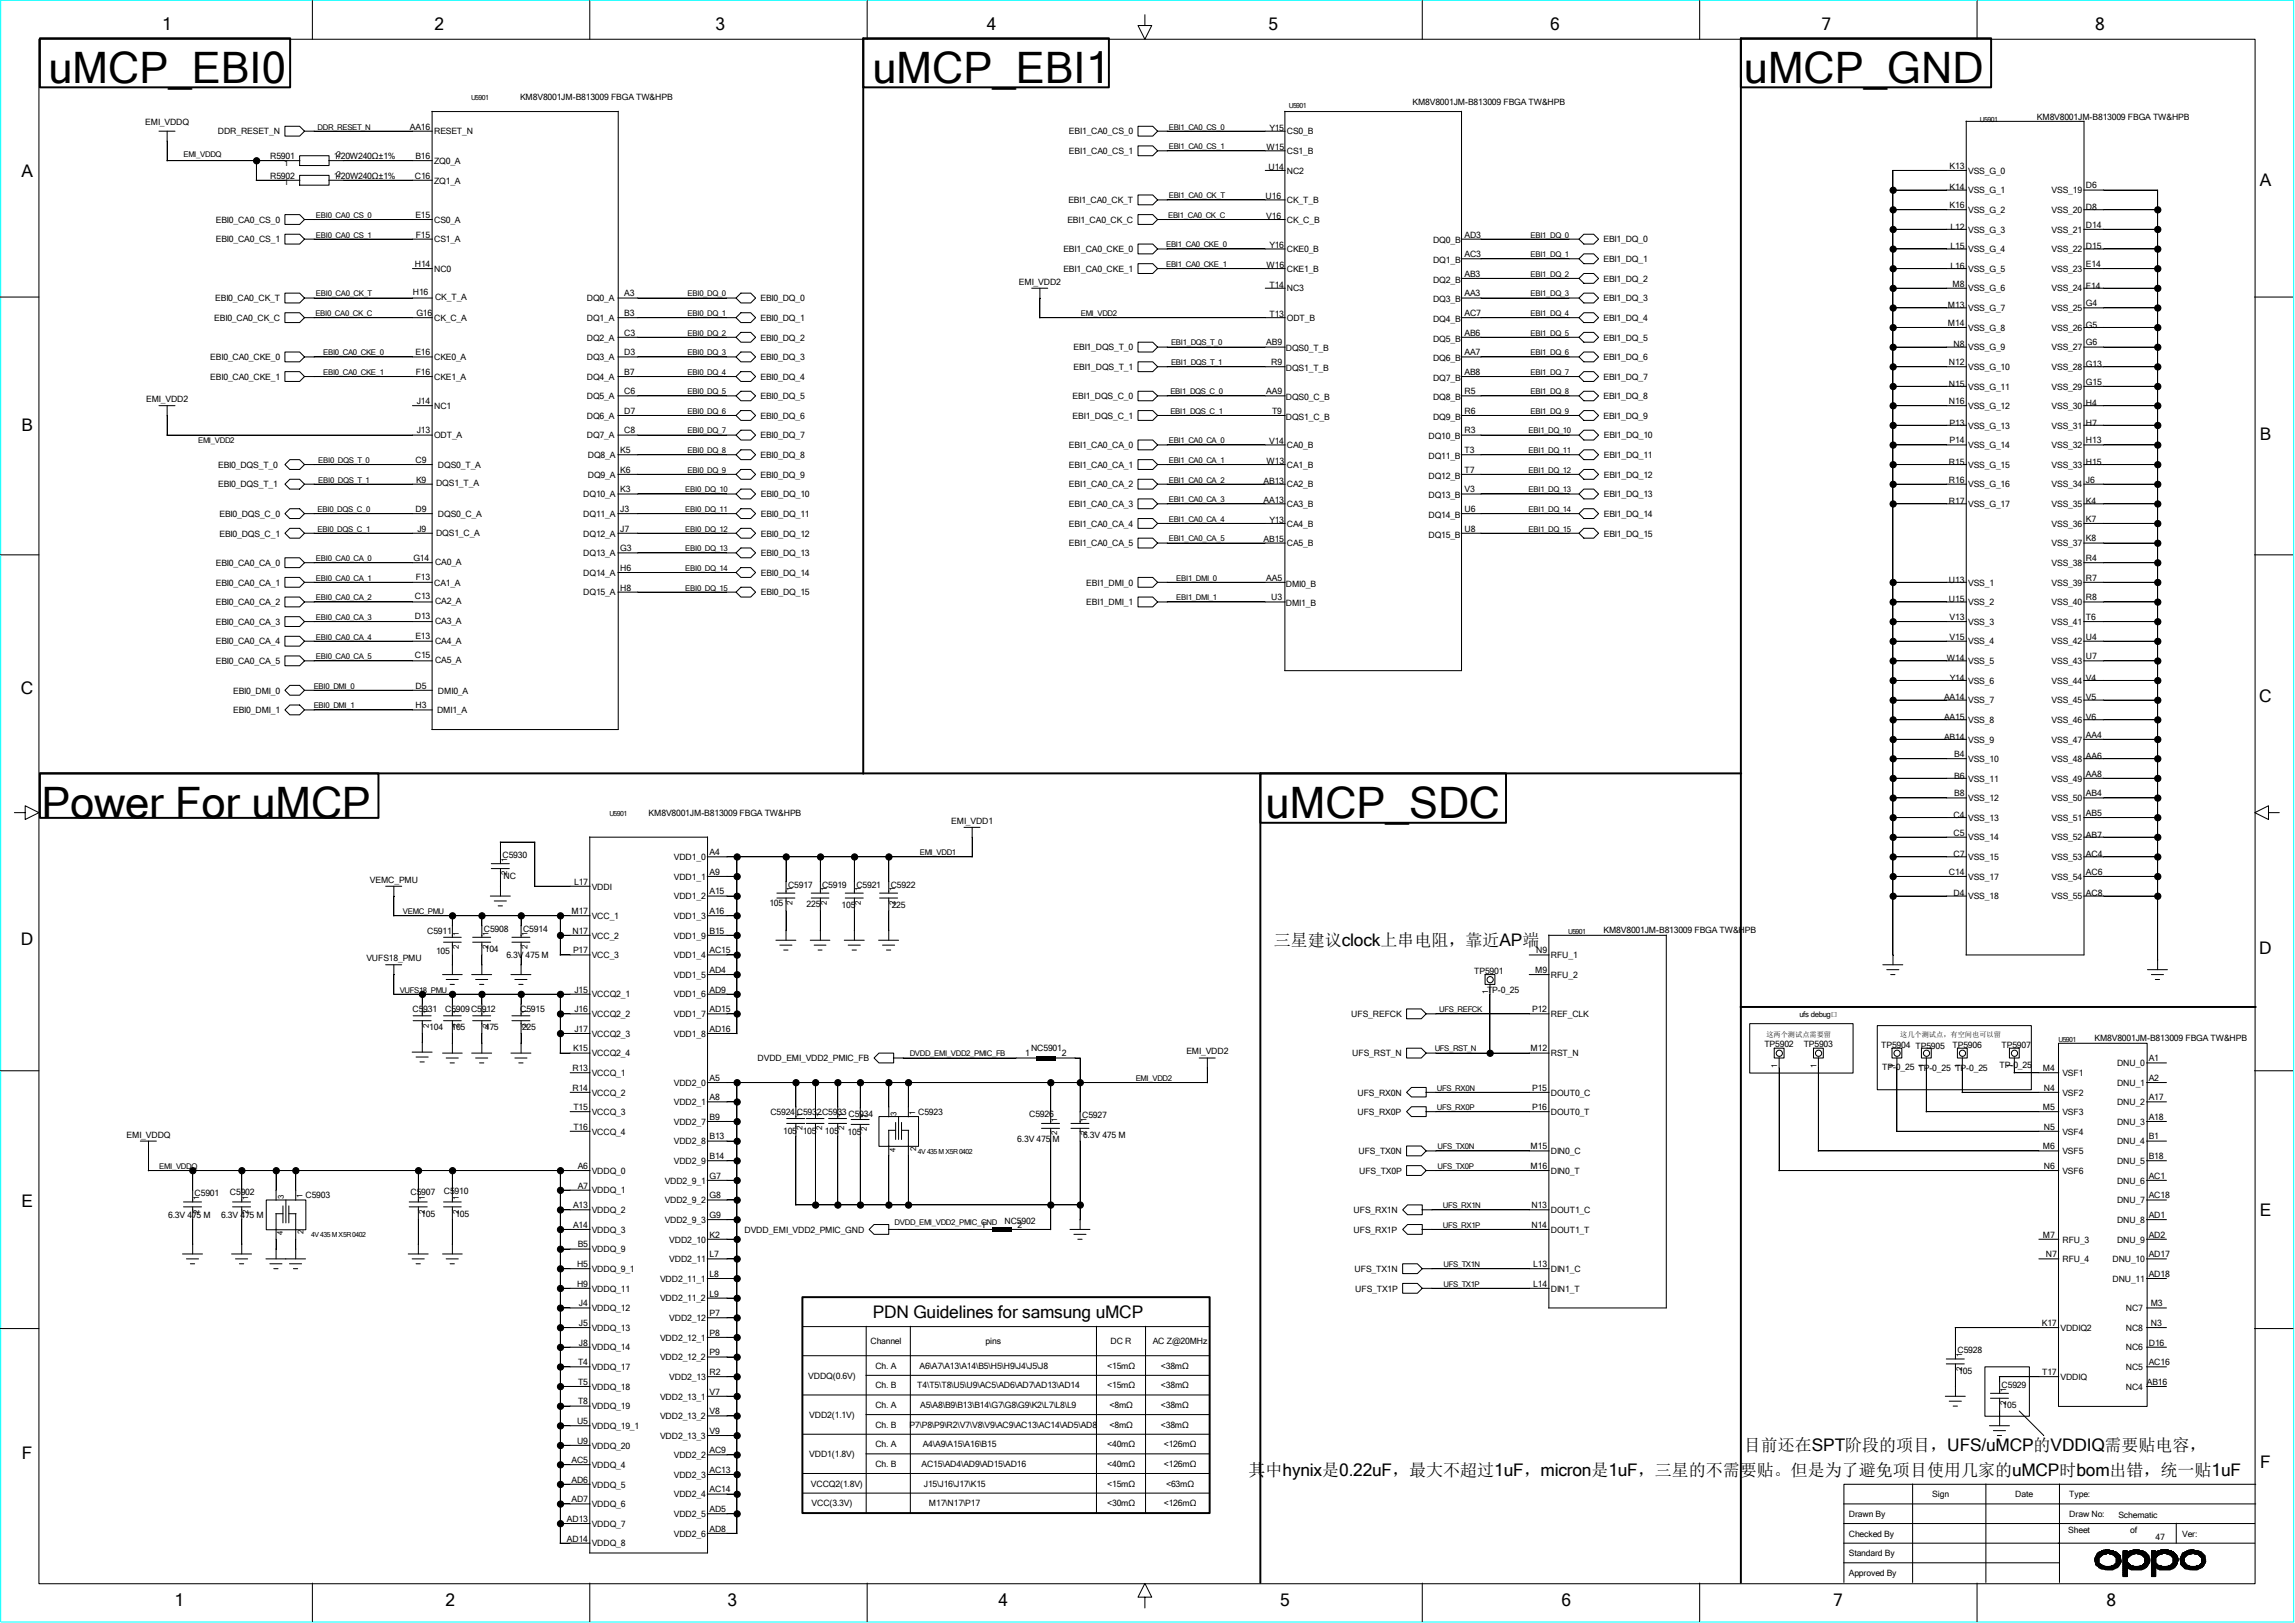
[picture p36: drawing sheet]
<svg xmlns="http://www.w3.org/2000/svg" width="297mm" height="210mm" viewBox="0 0 297 210" stroke-linecap="round" stroke-linejoin="round" font-family="sans-serif">
<defs><g id="words">
<g font-size="5.6">
<text x="6.3" y="10.7">uMCP_EBI0</text>
<text x="112.9" y="10.7">uMCP_EBI1</text>
<text x="225.7" y="10.7">uMCP_GND</text>
<text x="5.4" y="105.9">Power For uMCP</text>
<text x="163.8" y="105.9">uMCP_SDC</text>
</g>
<g font-size="2.2">
<text x="21" y="3.9">1</text>
<text x="56.2" y="3.9">2</text>
<text x="92.6" y="3.9">3</text>
<text x="127.7" y="3.9">4</text>
<text x="164.2" y="3.9">5</text>
<text x="200.6" y="3.9">6</text>
<text x="235.8" y="3.9">7</text>
<text x="271.1" y="3.9">8</text>
<text x="2.8" y="22.9">A</text>
<text x="292.5" y="24.1">A</text>
<text x="2.8" y="55.8">B</text>
<text x="292.5" y="57">B</text>
<text x="2.7" y="89.7">C</text>
<text x="292.4" y="90.8">C</text>
<text x="2.7" y="122.3">D</text>
<text x="164.8" y="122.5">三星建议clock上串电阻，靠近AP端</text>
<text x="292.4" y="123.5">D</text>
<text x="2.8" y="156.2">E</text>
<text x="292.5" y="157.4">E</text>
<text x="112.9" y="170.6">PDN Guidelines for samsung uMCP</text>
<text x="2.8" y="188.8">F</text>
<text x="161.6" y="191">其中hynix是0.22uF，最大不超过1uF，micron是1uF，三星的不需要贴。但是为了避免项目使用几家的uMCP时bom出错，统一贴1uF</text>
<text x="225.7" y="187.8">目前还在SPT阶段的项目，UFS/uMCP的VDDIQ需要贴电容，</text>
<text x="292.5" y="189.9">F</text>
<text x="22.6" y="207.9">1</text>
<text x="57.7" y="207.9">2</text>
<text x="94.1" y="207.9">3</text>
<text x="129.2" y="207.9">4</text>
<text x="165.7" y="207.9">5</text>
<text x="202.1" y="207.9">6</text>
<text x="237.2" y="207.9">7</text>
<text x="272.6" y="207.9">8</text>
</g>
<g font-size="1.1">
<text x="18.8" y="16.1">EMI_VDDQ</text>
<text x="28.2" y="17.4">DDR_RESET_N</text>
<text x="53" y="16.8">AA16</text>
<text x="56.2" y="17.4">RESET_N</text>
<text x="67.3" y="13">KM8V8001JM-B813009 FBGA TW&amp;HPB</text>
<text x="138.3" y="17.4">EBI1_CA0_CS_0</text>
<text x="164.3" y="16.9">Y15</text>
<text x="166.5" y="17.4">CS0_B</text>
<text x="182.8" y="13.6">KM8V8001JM-B813009 FBGA TW&amp;HPB</text>
<text x="263.6" y="15.5">KM8V8001JM-B813009 FBGA TW&amp;HPB</text>
<text x="35" y="23.1">R5902</text>
<text x="35" y="20.6">R5901</text>
<text x="43.2" y="20.6">1/20W240Ω±1%</text>
<text x="43.2" y="23.1">1/20W240Ω±1%</text>
<text x="53.7" y="23.1">C16</text>
<text x="53.8" y="20.6">B16</text>
<text x="56.2" y="21.2">ZQ0_A</text>
<text x="56.2" y="23.7">ZQ1_A</text>
<text x="138.3" y="19.9">EBI1_CA0_CS_1</text>
<text x="163.9" y="19.4">W15</text>
<text x="164.2" y="22">U14</text>
<text x="166.5" y="19.9">CS1_B</text>
<text x="166.5" y="22.5">NC2</text>
<text x="252.3" y="21.8">K13</text>
<text x="254.7" y="22.5">VSS_G_0</text>
<text x="27.9" y="28.8">EBI0_CA0_CS_0</text>
<text x="53.8" y="28.2">E15</text>
<text x="56.2" y="28.8">CS0_A</text>
<text x="138.1" y="28.8">EBI1_CA0_CK_C</text>
<text x="138.3" y="26.3">EBI1_CA0_CK_T</text>
<text x="163.8" y="25.8">U16</text>
<text x="163.9" y="28.3">V16</text>
<text x="166.5" y="28.8">CK_C_B</text>
<text x="166.5" y="26.3">CK_T_B</text>
<text x="252.3" y="24.6">K14</text>
<text x="252.3" y="26.9">K16</text>
<text x="252.4" y="29.7">L12</text>
<text x="254.7" y="27.6">VSS_G_2</text>
<text x="254.7" y="25">VSS_G_1</text>
<text x="265.5" y="25">VSS_19</text>
<text x="265.5" y="27.6">VSS_20</text>
<text x="270" y="27.2">D8</text>
<text x="270" y="29.5">D14</text>
<text x="270" y="24.4">D6</text>
<text x="27.9" y="31.4">EBI0_CA0_CS_1</text>
<text x="53.7" y="34.5">H14</text>
<text x="53.8" y="30.7">F15</text>
<text x="56.2" y="31.4">CS1_A</text>
<text x="56.2" y="35.2">NC0</text>
<text x="137.6" y="32.6">EBI1_CA0_CKE_0</text>
<text x="137.6" y="35.2">EBI1_CA0_CKE_1</text>
<text x="163.9" y="34.7">W16</text>
<text x="164.3" y="32.1">Y16</text>
<text x="166.5" y="32.6">CKE0_B</text>
<text x="166.5" y="35.2">CKE1_B</text>
<text x="185.5" y="31.5">DQ0_B</text>
<text x="185.5" y="34">DQ1_B</text>
<text x="189.5" y="35.8">AB3</text>
<text x="189.5" y="33.3">AC3</text>
<text x="189.5" y="30.7">AD3</text>
<text x="207.5" y="31.4">EBI1_DQ_0</text>
<text x="207.5" y="33.9">EBI1_DQ_1</text>
<text x="252.4" y="32.3">L15</text>
<text x="252.4" y="34.8">L16</text>
<text x="254.7" y="30.1">VSS_G_3</text>
<text x="254.7" y="35.2">VSS_G_5</text>
<text x="254.7" y="32.6">VSS_G_4</text>
<text x="265.5" y="30.1">VSS_21</text>
<text x="265.5" y="35.2">VSS_23</text>
<text x="265.5" y="32.6">VSS_22</text>
<text x="270" y="32.3">D15</text>
<text x="270" y="34.5">E14</text>
<text x="27.7" y="41.5">EBI0_CA0_CK_C</text>
<text x="27.9" y="39">EBI0_CA0_CK_T</text>
<text x="53.4" y="38.2">H16</text>
<text x="53.9" y="40.9">G16</text>
<text x="56.2" y="41.5">CK_C_A</text>
<text x="56.3" y="38.9">CK_T_A</text>
<text x="75.9" y="39">DQ0_A</text>
<text x="75.9" y="41.5">DQ1_A</text>
<text x="80.8" y="40.9">B3</text>
<text x="80.8" y="38.4">A3</text>
<text x="98.4" y="39">EBI0_DQ_0</text>
<text x="98.4" y="41.5">EBI0_DQ_1</text>
<text x="131.9" y="36.8">EMI_VDD2</text>
<text x="164.3" y="41">T13</text>
<text x="164.3" y="37.2">T14</text>
<text x="166.5" y="37.7">NC3</text>
<text x="166.5" y="41.5">ODT_B</text>
<text x="185.5" y="36.6">DQ2_B</text>
<text x="185.5" y="39.1">DQ3_B</text>
<text x="185.5" y="41.7">DQ4_B</text>
<text x="189.5" y="40.9">AC7</text>
<text x="189.5" y="38.4">AA3</text>
<text x="207.5" y="36.4">EBI1_DQ_2</text>
<text x="207.5" y="39">EBI1_DQ_3</text>
<text x="207.5" y="41.5">EBI1_DQ_4</text>
<text x="252.1" y="39.9">M13</text>
<text x="252.7" y="37.1">M8</text>
<text x="254.7" y="37.7">VSS_G_6</text>
<text x="254.7" y="40.3">VSS_G_7</text>
<text x="265.5" y="40.3">VSS_25</text>
<text x="265.5" y="37.7">VSS_24</text>
<text x="270" y="37.3">F14</text>
<text x="270" y="39.6">G4</text>
<text x="27.2" y="46.6">EBI0_CA0_CKE_0</text>
<text x="53.8" y="46">E16</text>
<text x="56.2" y="46.6">CKE0_A</text>
<text x="75.9" y="44.1">DQ2_A</text>
<text x="75.9" y="46.6">DQ3_A</text>
<text x="80.8" y="46">D3</text>
<text x="80.8" y="43.4">C3</text>
<text x="98.4" y="46.6">EBI0_DQ_3</text>
<text x="98.4" y="44.1">EBI0_DQ_2</text>
<text x="138.9" y="47.9">EBI1_DQS_T_1</text>
<text x="138.9" y="45.3">EBI1_DQS_T_0</text>
<text x="163.9" y="44.7">AB9</text>
<text x="164.5" y="47.2">R9</text>
<text x="166.4" y="45.5">DQS0_T_B</text>
<text x="185.5" y="44.2">DQ5_B</text>
<text x="185.5" y="46.7">DQ6_B</text>
<text x="189.5" y="46">AA7</text>
<text x="189.5" y="43.4">AB6</text>
<text x="207.5" y="46.6">EBI1_DQ_6</text>
<text x="207.5" y="44.1">EBI1_DQ_5</text>
<text x="252.1" y="42.2">M14</text>
<text x="252.2" y="47.2">N12</text>
<text x="252.8" y="45">N8</text>
<text x="254.7" y="42.8">VSS_G_8</text>
<text x="254.7" y="47.9">VSS_G_10</text>
<text x="254.7" y="45.3">VSS_G_9</text>
<text x="265.5" y="45.3">VSS_27</text>
<text x="265.5" y="42.8">VSS_26</text>
<text x="265.5" y="47.9">VSS_28</text>
<text x="270" y="47.5">G13</text>
<text x="270" y="42.4">G5</text>
<text x="270" y="44.7">G6</text>
<text x="18.9" y="52">EMI_VDD2</text>
<text x="27.2" y="49.1">EBI0_CA0_CKE_1</text>
<text x="53.8" y="48.5">F16</text>
<text x="53.9" y="52.3">J14</text>
<text x="56.2" y="49.1">CKE1_A</text>
<text x="56.2" y="52.9">NC1</text>
<text x="75.9" y="49.1">DQ4_A</text>
<text x="75.9" y="51.6">DQ5_A</text>
<text x="80.8" y="53.6">D7</text>
<text x="80.8" y="51">C6</text>
<text x="80.8" y="48.5">B7</text>
<text x="98.4" y="51.6">EBI0_DQ_5</text>
<text x="98.4" y="49.1">EBI0_DQ_4</text>
<text x="138.8" y="51.6">EBI1_DQS_C_0</text>
<text x="163.9" y="51">AA9</text>
<text x="164.6" y="53.6">T9</text>
<text x="166.4" y="51.8">DQS0_C_B</text>
<text x="166.4" y="48">DQS1_T_B</text>
<text x="185.5" y="49.3">DQ7_B</text>
<text x="185.5" y="51.8">DQ8_B</text>
<text x="189.5" y="53.6">R6</text>
<text x="189.5" y="51">R5</text>
<text x="189.5" y="48.5">AB8</text>
<text x="207.5" y="49.1">EBI1_DQ_7</text>
<text x="207.5" y="51.6">EBI1_DQ_8</text>
<text x="252.2" y="50">N15</text>
<text x="252.2" y="52.3">N16</text>
<text x="254.7" y="52.9">VSS_G_12</text>
<text x="254.7" y="50.4">VSS_G_11</text>
<text x="265.5" y="50.4">VSS_29</text>
<text x="265.5" y="52.9">VSS_30</text>
<text x="270" y="52.5">H4</text>
<text x="270" y="49.8">G15</text>
<text x="53.8" y="59.9">C9</text>
<text x="53.9" y="56.1">J13</text>
<text x="56.2" y="56.7">ODT_A</text>
<text x="75.9" y="54.2">DQ6_A</text>
<text x="75.9" y="56.7">DQ7_A</text>
<text x="76.1" y="59.3">DQ8_A</text>
<text x="80.3" y="58.6">K5</text>
<text x="80.8" y="56.1">C8</text>
<text x="98.4" y="54.2">EBI0_DQ_6</text>
<text x="98.4" y="56.7">EBI0_DQ_7</text>
<text x="98.4" y="59.3">EBI0_DQ_8</text>
<text x="138.3" y="58">EBI1_CA0_CA_0</text>
<text x="138.8" y="54.2">EBI1_DQS_C_1</text>
<text x="164.3" y="57.5">V14</text>
<text x="166.4" y="54.3">DQS1_C_B</text>
<text x="166.5" y="58">CA0_B</text>
<text x="184.9" y="56.9">DQ10_B</text>
<text x="184.9" y="59.4">DQ11_B</text>
<text x="185.5" y="54.3">DQ9_B</text>
<text x="189.5" y="58.6">T3</text>
<text x="189.5" y="56.1">R3</text>
<text x="207.5" y="54.2">EBI1_DQ_9</text>
<text x="207.6" y="56.7">EBI1_DQ_10</text>
<text x="207.6" y="59.3">EBI1_DQ_11</text>
<text x="252.3" y="55.1">P13</text>
<text x="252.3" y="57.4">P14</text>
<text x="254.7" y="58">VSS_G_14</text>
<text x="254.7" y="55.5">VSS_G_13</text>
<text x="265.5" y="58">VSS_32</text>
<text x="265.5" y="55.5">VSS_31</text>
<text x="270" y="55.1">H7</text>
<text x="270" y="57.4">H13</text>
<text x="28.2" y="63.1">EBI0_DQS_T_1</text>
<text x="28.2" y="60.5">EBI0_DQS_T_0</text>
<text x="53.8" y="62.4">K9</text>
<text x="56.4" y="62.9">DQS1_T_A</text>
<text x="56.7" y="60.5">DQS0_T_A</text>
<text x="75.5" y="64.3">DQ10_A</text>
<text x="76.1" y="61.8">DQ9_A</text>
<text x="80.3" y="63.7">K3</text>
<text x="80.3" y="61.2">K6</text>
<text x="98.4" y="61.8">EBI0_DQ_9</text>
<text x="98.5" y="64.3">EBI0_DQ_10</text>
<text x="138.3" y="60.5">EBI1_CA0_CA_1</text>
<text x="138.3" y="63.1">EBI1_CA0_CA_2</text>
<text x="138.3" y="65.6">EBI1_CA0_CA_3</text>
<text x="163.5" y="65.1">AA13</text>
<text x="163.5" y="62.6">AB13</text>
<text x="163.9" y="60">W13</text>
<text x="166.5" y="60.5">CA1_B</text>
<text x="166.5" y="63.1">CA2_B</text>
<text x="166.5" y="65.6">CA3_B</text>
<text x="184.9" y="61.9">DQ12_B</text>
<text x="184.9" y="64.5">DQ13_B</text>
<text x="189.5" y="63.7">V3</text>
<text x="189.5" y="61.2">T7</text>
<text x="207.6" y="61.8">EBI1_DQ_12</text>
<text x="207.6" y="64.3">EBI1_DQ_13</text>
<text x="252.2" y="65.2">R17</text>
<text x="252.2" y="60.2">R15</text>
<text x="252.2" y="62.4">R16</text>
<text x="254.7" y="63.1">VSS_G_16</text>
<text x="254.7" y="60.5">VSS_G_15</text>
<text x="254.7" y="65.6">VSS_G_17</text>
<text x="265.5" y="63.1">VSS_34</text>
<text x="265.5" y="60.5">VSS_33</text>
<text x="265.5" y="65.6">VSS_35</text>
<text x="270" y="65.2">K4</text>
<text x="270" y="60.2">H15</text>
<text x="270" y="62.4">J6</text>
<text x="28.4" y="69.4">EBI0_DQS_C_1</text>
<text x="28.4" y="66.9">EBI0_DQS_C_0</text>
<text x="53.8" y="66.3">D9</text>
<text x="54" y="68.8">J9</text>
<text x="56.4" y="69.3">DQS1_C_A</text>
<text x="56.7" y="66.9">DQS0_C_A</text>
<text x="75.5" y="66.9">DQ11_A</text>
<text x="75.5" y="69.4">DQ12_A</text>
<text x="75.5" y="72">DQ13_A</text>
<text x="80.3" y="71.3">G3</text>
<text x="80.3" y="68.8">J7</text>
<text x="80.3" y="66.3">J3</text>
<text x="98.5" y="66.9">EBI0_DQ_11</text>
<text x="98.5" y="69.4">EBI0_DQ_12</text>
<text x="98.5" y="72">EBI0_DQ_13</text>
<text x="138.3" y="68.2">EBI1_CA0_CA_4</text>
<text x="138.3" y="70.7">EBI1_CA0_CA_5</text>
<text x="163.5" y="70.2">AB15</text>
<text x="164.3" y="67.6">Y13</text>
<text x="166.5" y="68.2">CA4_B</text>
<text x="166.5" y="70.7">CA5_B</text>
<text x="184.9" y="67">DQ14_B</text>
<text x="184.9" y="69.6">DQ15_B</text>
<text x="189.5" y="68.8">U8</text>
<text x="189.5" y="66.3">U6</text>
<text x="207.6" y="66.9">EBI1_DQ_14</text>
<text x="207.6" y="69.4">EBI1_DQ_15</text>
<text x="265.5" y="68.2">VSS_36</text>
<text x="265.5" y="70.7">VSS_37</text>
<text x="270" y="70.1">K8</text>
<text x="270" y="67.5">K7</text>
<text x="27.9" y="73.2">EBI0_CA0_CA_0</text>
<text x="27.9" y="75.8">EBI0_CA0_CA_1</text>
<text x="53.5" y="72.6">G14</text>
<text x="53.7" y="77.6">C13</text>
<text x="53.8" y="75">F13</text>
<text x="56.2" y="75.8">CA1_A</text>
<text x="56.3" y="73.1">CA0_A</text>
<text x="75.5" y="74.5">DQ14_A</text>
<text x="75.5" y="77">DQ15_A</text>
<text x="80.3" y="76.4">H8</text>
<text x="80.3" y="73.9">H6</text>
<text x="98.5" y="77">EBI0_DQ_15</text>
<text x="98.5" y="74.5">EBI0_DQ_14</text>
<text x="140.6" y="75.8">EBI1_DMI_0</text>
<text x="163.9" y="75.1">AA5</text>
<text x="164.5" y="77.7">U3</text>
<text x="166.4" y="75.9">DMI0_B</text>
<text x="252.2" y="77.9">U15</text>
<text x="252.2" y="75.4">U13</text>
<text x="254.7" y="75.8">VSS_1</text>
<text x="265.5" y="75.8">VSS_39</text>
<text x="265.5" y="73.2">VSS_38</text>
<text x="270" y="77.7">R8</text>
<text x="270" y="72.6">R4</text>
<text x="270" y="75.1">R7</text>
<text x="27.9" y="80.9">EBI0_CA0_CA_3</text>
<text x="27.9" y="78.3">EBI0_CA0_CA_2</text>
<text x="27.9" y="83.4">EBI0_CA0_CA_4</text>
<text x="53.7" y="80.1">D13</text>
<text x="53.8" y="82.6">E13</text>
<text x="56.3" y="78.2">CA2_A</text>
<text x="56.3" y="80.7">CA3_A</text>
<text x="56.3" y="83.3">CA4_A</text>
<text x="140.6" y="78.3">EBI1_DMI_1</text>
<text x="166.4" y="78.4">DMI1_B</text>
<text x="252.3" y="82.8">V15</text>
<text x="252.3" y="80.2">V13</text>
<text x="254.7" y="78.3">VSS_2</text>
<text x="254.7" y="80.9">VSS_3</text>
<text x="254.7" y="83.4">VSS_4</text>
<text x="265.5" y="83.4">VSS_42</text>
<text x="265.5" y="78.3">VSS_40</text>
<text x="265.5" y="80.9">VSS_41</text>
<text x="270" y="80.2">T6</text>
<text x="270" y="82.8">U4</text>
<text x="27.9" y="85.9">EBI0_CA0_CA_5</text>
<text x="30.2" y="89.7">EBI0_DMI_0</text>
<text x="53.7" y="85.2">C15</text>
<text x="53.8" y="89.1">D5</text>
<text x="56.3" y="85.8">CA5_A</text>
<text x="56.7" y="89.7">DMI0_A</text>
<text x="252" y="85.6">W14</text>
<text x="252.3" y="88.1">Y14</text>
<text x="254.7" y="85.9">VSS_5</text>
<text x="254.7" y="88.5">VSS_6</text>
<text x="265.5" y="85.9">VSS_43</text>
<text x="265.5" y="88.5">VSS_44</text>
<text x="270" y="88.1">V4</text>
<text x="270" y="85.3">U7</text>
<text x="30.2" y="92.3">EBI0_DMI_1</text>
<text x="53.8" y="91.7">H3</text>
<text x="56.6" y="92.3">DMI1_A</text>
<text x="251.6" y="95.7">AB14</text>
<text x="251.6" y="93.2">AA15</text>
<text x="251.6" y="90.6">AA14</text>
<text x="254.7" y="91">VSS_7</text>
<text x="254.7" y="93.6">VSS_8</text>
<text x="265.5" y="93.6">VSS_46</text>
<text x="265.5" y="91">VSS_45</text>
<text x="270" y="90.6">V5</text>
<text x="270" y="93.2">V6</text>
<text x="270" y="95.5">AA4</text>
<text x="252.9" y="100.8">B6</text>
<text x="252.9" y="98">B4</text>
<text x="254.7" y="98.6">VSS_10</text>
<text x="254.7" y="101.1">VSS_11</text>
<text x="254.7" y="96.1">VSS_9</text>
<text x="265.5" y="96.1">VSS_47</text>
<text x="265.5" y="101.1">VSS_49</text>
<text x="265.5" y="98.6">VSS_48</text>
<text x="270" y="98.2">AA6</text>
<text x="270" y="100.5">AA8</text>
<text x="83.9" y="105.6">KM8V8001JM-B813009 FBGA TW&amp;HPB</text>
<text x="123.1" y="106.6">EMI_VDD1</text>
<text x="252.8" y="105.8">C4</text>
<text x="252.9" y="103">B8</text>
<text x="254.7" y="103.7">VSS_12</text>
<text x="254.7" y="106.2">VSS_13</text>
<text x="265.5" y="106.2">VSS_51</text>
<text x="265.5" y="103.7">VSS_50</text>
<text x="270" y="103">AB4</text>
<text x="270" y="105.6">AB5</text>
<text x="65" y="111">C5930</text>
<text x="65.2" y="113.7">NC</text>
<text x="87.2" y="111.3">VDD1_0</text>
<text x="87.2" y="113.8">VDD1_1</text>
<text x="91.8" y="113.2">A9</text>
<text x="91.8" y="110.7">A4</text>
<text x="252.2" y="113.2">C14</text>
<text x="252.8" y="110.9">C7</text>
<text x="252.8" y="108.1">C5</text>
<text x="254.7" y="108.8">VSS_14</text>
<text x="254.7" y="113.8">VSS_17</text>
<text x="254.7" y="111.3">VSS_15</text>
<text x="265.5" y="113.8">VSS_54</text>
<text x="265.5" y="108.8">VSS_52</text>
<text x="265.5" y="111.3">VSS_53</text>
<text x="270" y="110.9">AC4</text>
<text x="270" y="108.4">AB7</text>
<text x="270" y="113.2">AC6</text>
<text x="47.9" y="114.2">VEMC_PMU</text>
<text x="74" y="118.3">M17</text>
<text x="74.3" y="114.5">L17</text>
<text x="76.6" y="115.1">VDDI</text>
<text x="76.6" y="118.9">VCC_1</text>
<text x="87.2" y="116.4">VDD1_2</text>
<text x="87.2" y="118.9">VDD1_3</text>
<text x="91.8" y="118.3">A16</text>
<text x="91.8" y="115.7">A15</text>
<text x="99.6" y="117.3">105</text>
<text x="102" y="114.9">C5917</text>
<text x="104.4" y="117.4">225</text>
<text x="106.4" y="114.9">C5919</text>
<text x="108.9" y="117.5">105</text>
<text x="110.8" y="114.9">C5921</text>
<text x="115.3" y="114.9">C5922</text>
<text x="115.4" y="117.5">225</text>
<text x="252.8" y="116">D4</text>
<text x="254.7" y="116.4">VSS_18</text>
<text x="265.5" y="116.4">VSS_55</text>
<text x="270" y="116">AC8</text>
<text x="47.4" y="124.4">VUFS18_PMU</text>
<text x="55.3" y="120.8">C5911</text>
<text x="56.4" y="123.4">105</text>
<text x="62.6" y="120.6">C5908</text>
<text x="62.7" y="123.2">104</text>
<text x="65.5" y="124">6.3V 475 M</text>
<text x="67.7" y="120.6">C5914</text>
<text x="74.1" y="120.8">N17</text>
<text x="74.2" y="123.4">P17</text>
<text x="76.6" y="121.5">VCC_2</text>
<text x="76.6" y="124">VCC_3</text>
<text x="87.2" y="124">VDD1_4</text>
<text x="87.2" y="121.5">VDD1_9</text>
<text x="91.8" y="120.8">B15</text>
<text x="91.8" y="125.9">AD4</text>
<text x="91.8" y="123.4">AC15</text>
<text x="198.7" y="125.9">M9</text>
<text x="198.8" y="123.4">N9</text>
<text x="200.7" y="124">RFU_1</text>
<text x="207.5" y="120.7">KM8V8001JM-B813009 FBGA TW&amp;HPB</text>
<text x="53.4" y="131">C5931</text>
<text x="57.6" y="131">C5909C5912</text>
<text x="67.3" y="131">C5915</text>
<text x="74.3" y="131">J16</text>
<text x="74.3" y="128.4">J15</text>
<text x="76.6" y="129.1">VCCQ2_1</text>
<text x="76.6" y="131.6">VCCQ2_2</text>
<text x="87.2" y="126.5">VDD1_5</text>
<text x="87.2" y="129.1">VDD1_6</text>
<text x="87.2" y="131.6">VDD1_7</text>
<text x="91.8" y="131">AD15</text>
<text x="91.8" y="128.4">AD9</text>
<text x="174.9" y="131.6">UFS_REFCK</text>
<text x="190.8" y="126">TP5901</text>
<text x="192.4" y="128.4">TP-0_25</text>
<text x="198.3" y="131">P12</text>
<text x="200.7" y="131.6">REF_CLK</text>
<text x="200.7" y="126.5">RFU_2</text>
<text x="55.5" y="133.3">104</text>
<text x="58.4" y="133.3">105</text>
<text x="62.7" y="133.3">475</text>
<text x="67.6" y="133.3">225</text>
<text x="74.2" y="136.1">K15</text>
<text x="74.3" y="133.5">J17</text>
<text x="76.6" y="134.2">VCCQ2_3</text>
<text x="76.6" y="136.7">VCCQ2_4</text>
<text x="87.2" y="134.2">VDD1_8</text>
<text x="91.8" y="133.5">AD16</text>
<text x="98" y="137.3">DVDD_EMI_VDD2_PMIC_FB</text>
<text x="132.7" y="136.7">1</text>
<text x="133.4" y="136.1">NC5901</text>
<text x="137.4" y="136.7">2</text>
<text x="153.5" y="136.4">EMI_VDD2</text>
<text x="175" y="136.7">UFS_RST_N</text>
<text x="198.1" y="136.1">M12</text>
<text x="200.7" y="136.7">RST_N</text>
<text x="228.3" y="135.4">TP5902</text>
<text x="233.4" y="135.4">TP5903</text>
<text x="243.5" y="135.6">TP5904 TP5905</text>
<text x="252.7" y="135.6">TP5906</text>
<text x="259" y="135.6">TP5907</text>
<text x="271.1" y="134.7">KM8V8001JM-B813009 FBGA TW&amp;HPB</text>
<text x="274" y="138">DNU_0</text>
<text x="278.1" y="137.3">A1</text>
<text x="74.1" y="141.1">R14</text>
<text x="74.1" y="138.6">R13</text>
<text x="74.2" y="143.6">T15</text>
<text x="76.6" y="139.2">VCCQ_1</text>
<text x="76.6" y="141.8">VCCQ_2</text>
<text x="87.2" y="140.5">VDD2_0</text>
<text x="87.2" y="143">VDD2_1</text>
<text x="91.8" y="142.4">A8</text>
<text x="91.8" y="139.9">A5</text>
<text x="175.7" y="141.8">UFS_RX0N</text>
<text x="198.3" y="141.1">P15</text>
<text x="198.3" y="143.6">P16</text>
<text x="200.7" y="141.8">DOUT0_C</text>
<text x="243.6" y="138.5">TP-0_25 TP-0_25 TP-0_25</text>
<text x="258.8" y="138.2">TP-0_25</text>
<text x="264.4" y="143.6">M5</text>
<text x="264.4" y="138.6">M4</text>
<text x="264.5" y="141.1">N4</text>
<text x="266.9" y="139.2">VSF1</text>
<text x="266.9" y="141.8">VSF2</text>
<text x="274" y="140.5">DNU_1</text>
<text x="274" y="143">DNU_2</text>
<text x="278.1" y="142.4">A17</text>
<text x="278.1" y="139.9">A2</text>
<text x="16.4" y="147.2">EMI_VDDQ</text>
<text x="74.2" y="146.2">T16</text>
<text x="76.6" y="144.3">VCCQ_3</text>
<text x="76.6" y="146.8">VCCQ_4</text>
<text x="87.2" y="145.5">VDD2_7</text>
<text x="87.2" y="148.1">VDD2_8</text>
<text x="91.8" y="150">B14</text>
<text x="91.8" y="147.4">B13</text>
<text x="91.8" y="144.9">B9</text>
<text x="99.7" y="144.3">C5924 C5932C5933 C5934</text>
<text x="101.3" y="146.7">105</text>
<text x="103.9" y="146.7">105</text>
<text x="106.8" y="146.7">105</text>
<text x="109.7" y="146.8">105</text>
<text x="118.8" y="144.3">C5923</text>
<text x="131.7" y="147.8">6.3V 475 M</text>
<text x="133.2" y="144.5">C5926</text>
<text x="140" y="144.7">C5927</text>
<text x="140.2" y="147.3">6.3V 475 M</text>
<text x="175.7" y="144.3">UFS_RX0P</text>
<text x="175.8" y="149.4">UFS_TX0N</text>
<text x="198.1" y="148.7">M15</text>
<text x="200.7" y="144.3">DOUT0_T</text>
<text x="200.7" y="149.4">DIN0_C</text>
<text x="264.4" y="148.7">M6</text>
<text x="264.5" y="146.2">N5</text>
<text x="266.9" y="144.3">VSF3</text>
<text x="266.9" y="146.8">VSF4</text>
<text x="266.9" y="149.4">VSF5</text>
<text x="274" y="145.5">DNU_3</text>
<text x="274" y="148.1">DNU_4</text>
<text x="278.1" y="150">B18</text>
<text x="278.1" y="147.4">B1</text>
<text x="278.1" y="144.9">A18</text>
<text x="25.2" y="154.8">C5901</text>
<text x="29.8" y="154.7">C5902</text>
<text x="39.5" y="155.1">C5903</text>
<text x="53.1" y="154.7">C5907</text>
<text x="57.4" y="154.6">C5910</text>
<text x="74.8" y="153.8">A7</text>
<text x="74.8" y="151.3">A6</text>
<text x="76.6" y="151.9">VDDQ_0</text>
<text x="76.6" y="154.4">VDDQ_1</text>
<text x="86" y="153.2">VDD2_9_1</text>
<text x="86" y="155.7">VDD2_9_2</text>
<text x="87.2" y="150.6">VDD2_9</text>
<text x="91.8" y="155.1">G8</text>
<text x="91.8" y="152.5">G7</text>
<text x="175.9" y="151.9">UFS_TX0P</text>
<text x="198.1" y="151.3">M16</text>
<text x="200.7" y="151.9">DIN0_T</text>
<text x="264.5" y="151.3">N6</text>
<text x="266.9" y="151.9">VSF6</text>
<text x="274" y="153.2">DNU_6</text>
<text x="274" y="155.7">DNU_7</text>
<text x="274" y="150.6">DNU_5</text>
<text x="278.1" y="155.1">AC18</text>
<text x="278.1" y="152.5">AC1</text>
<text x="21.8" y="157.6">6.3V 475 M</text>
<text x="28.6" y="157.6">6.3V 475 M</text>
<text x="54.5" y="157.5">105</text>
<text x="58.9" y="157.5">105</text>
<text x="74.2" y="158.9">A14</text>
<text x="74.2" y="156.3">A13</text>
<text x="74.8" y="161.4">B5</text>
<text x="76.6" y="157">VDDQ_2</text>
<text x="76.6" y="159.5">VDDQ_3</text>
<text x="86" y="158.2">VDD2_9_3</text>
<text x="86.6" y="160.8">VDD2_10</text>
<text x="91.8" y="157.6">G9</text>
<text x="91.8" y="160.1">K2</text>
<text x="96.4" y="159.5">DVDD_EMI_VDD2_PMIC_GND</text>
<text x="127" y="158.9">1</text>
<text x="130" y="158.4">NC5902</text>
<text x="131.7" y="158.9">2</text>
<text x="175.2" y="157">UFS_RX1N</text>
<text x="175.2" y="159.5">UFS_RX1P</text>
<text x="198.2" y="158.9">N14</text>
<text x="198.2" y="156.3">N13</text>
<text x="200.7" y="157">DOUT1_C</text>
<text x="200.7" y="159.5">DOUT1_T</text>
<text x="264.4" y="160.1">M7</text>
<text x="266.9" y="160.8">RFU_3</text>
<text x="274" y="158.2">DNU_8</text>
<text x="274" y="160.8">DNU_9</text>
<text x="278.1" y="160.1">AD2</text>
<text x="278.1" y="157.6">AD1</text>
<text x="74.7" y="164">H5</text>
<text x="74.7" y="166.5">H9</text>
<text x="76.6" y="162.1">VDDQ_9</text>
<text x="76.6" y="167.1">VDDQ_11</text>
<text x="76.6" y="164.6">VDDQ_9_1</text>
<text x="85.4" y="165.9">VDD2_11_1</text>
<text x="86.6" y="163.3">VDD2_11</text>
<text x="91.8" y="167.8">L9</text>
<text x="91.8" y="165.2">L8</text>
<text x="91.8" y="162.7">L7</text>
<text x="175.3" y="164.6">UFS_TX1N</text>
<text x="175.4" y="167.1">UFS_TX1P</text>
<text x="198.4" y="164">L13</text>
<text x="198.4" y="166.5">L14</text>
<text x="200.7" y="167.1">DIN1_T</text>
<text x="200.7" y="164.6">DIN1_C</text>
<text x="264.8" y="162.7">N7</text>
<text x="266.9" y="163.3">RFU_4</text>
<text x="273.4" y="163.3">DNU_10</text>
<text x="273.4" y="165.9">DNU_11</text>
<text x="278.1" y="165.2">AD18</text>
<text x="278.1" y="162.7">AD17</text>
<text x="74.9" y="171.6">J5</text>
<text x="74.9" y="169">J4</text>
<text x="76.6" y="169.7">VDDQ_12</text>
<text x="76.6" y="172.2">VDDQ_13</text>
<text x="85.4" y="168.4">VDD2_11_2</text>
<text x="85.4" y="173.5">VDD2_12_1</text>
<text x="86.6" y="170.9">VDD2_12</text>
<text x="91.8" y="172.8">P8</text>
<text x="91.8" y="170.3">P7</text>
<text x="112.6" y="173.9">Channel</text>
<text x="127.6" y="173.9">pins</text>
<text x="143.7" y="173.9">DC R</text>
<text x="149.2" y="173.9">AC Z@20MHz</text>
<text x="264.2" y="171.6">K17</text>
<text x="266.7" y="172.2">VDDIQ2</text>
<text x="275.1" y="169.7">NC7</text>
<text x="275.1" y="172.2">NC8</text>
<text x="278.3" y="171.6">N3</text>
<text x="278.3" y="169">M3</text>
<text x="74.8" y="179.2">T5</text>
<text x="74.8" y="176.7">T4</text>
<text x="74.9" y="174.1">J8</text>
<text x="76.6" y="174.8">VDDQ_14</text>
<text x="76.6" y="177.3">VDDQ_17</text>
<text x="76.6" y="179.8">VDDQ_18</text>
<text x="85.4" y="176">VDD2_12_2</text>
<text x="86.6" y="178.6">VDD2_13</text>
<text x="91.8" y="175.4">P9</text>
<text x="91.8" y="177.9">R2</text>
<text x="104.6" y="178.4">VDDQ(0.6V)</text>
<text x="113.3" y="179.7">Ch. B</text>
<text x="113.3" y="177.1">Ch. A</text>
<text x="118.7" y="179.7">T4\T5\T8\U5\U9\AC5\AD6\AD7\AD13\AD14</text>
<text x="119" y="177.1">A6\A7\A13\A14\B5\H5\H9\J4\J5\J8</text>
<text x="143.3" y="177.1">&lt;15mΩ</text>
<text x="143.3" y="179.7">&lt;15mΩ</text>
<text x="150.2" y="179.7">&lt;38mΩ</text>
<text x="150.2" y="177.1">&lt;38mΩ</text>
<text x="253.3" y="175.1">C5928</text>
<text x="253.4" y="177.8">105</text>
<text x="259" y="179.6">C5929</text>
<text x="264.3" y="177.9">T17</text>
<text x="266.7" y="178.6">VDDIQ</text>
<text x="275.1" y="179.8">NC4</text>
<text x="275.1" y="177.3">NC5</text>
<text x="275.1" y="174.8">NC6</text>
<text x="277.8" y="179.2">AB16</text>
<text x="278.1" y="174.1">D16</text>
<text x="278.1" y="176.7">AC16</text>
<text x="74.7" y="184.3">U5</text>
<text x="74.8" y="181.7">T8</text>
<text x="76.6" y="182.4">VDDQ_19</text>
<text x="76.6" y="184.9">VDDQ_19_1</text>
<text x="85.4" y="181.1">VDD2_13_1</text>
<text x="85.4" y="183.6">VDD2_13_2</text>
<text x="91.8" y="185.5">V9</text>
<text x="91.8" y="183">V8</text>
<text x="91.8" y="180.5">V7</text>
<text x="104.7" y="183.5">VDD2(1.1V)</text>
<text x="113.3" y="184.7">Ch. B</text>
<text x="113.3" y="182.2">Ch. A</text>
<text x="117.7" y="184.7">P7\P8\P9\R2\V7\V8\V9\AC9\AC13\AC14\AD5\AD8</text>
<text x="119.1" y="182.2">A5\A8\B9\B13\B14\G7\G8\G9\K2\L7\L8\L9</text>
<text x="143.6" y="182.2">&lt;8mΩ</text>
<text x="143.6" y="184.7">&lt;8mΩ</text>
<text x="150.2" y="182.2">&lt;38mΩ</text>
<text x="150.2" y="184.7">&lt;38mΩ</text>
<text x="259.2" y="182.2">105</text>
<text x="74" y="191.9">AD6</text>
<text x="74" y="189.3">AC5</text>
<text x="74.7" y="186.8">U9</text>
<text x="76.6" y="189.9">VDDQ_4</text>
<text x="76.6" y="187.5">VDDQ_20</text>
<text x="85.4" y="186.2">VDD2_13_3</text>
<text x="87.2" y="188.7">VDD2_2</text>
<text x="87.2" y="191.2">VDD2_3</text>
<text x="91.8" y="190.6">AC13</text>
<text x="91.8" y="188">AC9</text>
<text x="104.7" y="188.6">VDD1(1.8V)</text>
<text x="113.3" y="189.8">Ch. B</text>
<text x="113.3" y="187.3">Ch. A</text>
<text x="119.3" y="189.8">AC15\AD4\AD9\AD15\AD16</text>
<text x="119.4" y="187.3">A4\A9\A15\A16\B15</text>
<text x="143.3" y="187.3">&lt;40mΩ</text>
<text x="143.3" y="189.8">&lt;40mΩ</text>
<text x="150.6" y="189.8">&lt;126mΩ</text>
<text x="150.6" y="187.3">&lt;126mΩ</text>
<text x="73.4" y="196.9">AD13</text>
<text x="74" y="194.4">AD7</text>
<text x="76.6" y="192.5">VDDQ_5</text>
<text x="76.6" y="195">VDDQ_6</text>
<text x="76.6" y="197.6">VDDQ_7</text>
<text x="87.2" y="193.8">VDD2_4</text>
<text x="87.2" y="196.3">VDD2_5</text>
<text x="91.8" y="195.7">AD5</text>
<text x="91.8" y="193.1">AC14</text>
<text x="104.9" y="192.4">VCCQ2(1.8V)</text>
<text x="105" y="194.9">VCC(3.3V)</text>
<text x="119.5" y="192.4">J15\J16\J17\K15</text>
<text x="120.2" y="194.9">M17\N17\P17</text>
<text x="143.3" y="192.4">&lt;15mΩ</text>
<text x="143.3" y="194.9">&lt;30mΩ</text>
<text x="150.6" y="194.9">&lt;126mΩ</text>
<text x="150.9" y="192.4">&lt;63mΩ</text>
<text x="239.3" y="196.3">Drawn By</text>
<text x="250.1" y="193.8">Sign</text>
<text x="260.8" y="193.8">Date</text>
<text x="267.8" y="196.3">Draw No:</text>
<text x="267.8" y="193.8">Type:</text>
<text x="274.2" y="196.4">Schematic</text>
<text x="73.4" y="199.5">AD14</text>
<text x="76.6" y="200.1">VDDQ_8</text>
<text x="87.2" y="198.8">VDD2_6</text>
<text x="91.8" y="198.2">AD8</text>
<text x="239.3" y="198.8">Checked By</text>
<text x="239.3" y="201.4">Standard By</text>
<text x="239.3" y="203.9">Approved By</text>
<text x="267.7" y="198.3">Sheet</text>
<text x="275.7" y="198.3">of</text>
<text x="279" y="199.2">47</text>
<text x="282.4" y="198.8">Ver:</text>
</g>
<g font-size="1">
<text x="41.1" y="16.8">DDR_RESET_N</text>
<text x="151.3" y="16.8">EBI1_CA0_CS_0</text>
<text x="23.7" y="20.3">EMI_VDDQ</text>
<text x="36.8" y="21.5">1</text>
<text x="43.6" y="22.9">2</text>
<text x="43.6" y="20.4">2</text>
<text x="151.3" y="19.3">EBI1_CA0_CS_1</text>
<text x="36.8" y="24">1</text>
<text x="40.9" y="28.2">EBI0_CA0_CS_0</text>
<text x="151.2" y="28.2">EBI1_CA0_CK_C</text>
<text x="151.3" y="25.7">EBI1_CA0_CK_T</text>
<text x="40.9" y="30.7">EBI0_CA0_CS_1</text>
<text x="150.9" y="32">EBI1_CA0_CKE_0</text>
<text x="150.9" y="34.5">EBI1_CA0_CKE_1</text>
<text x="198.1" y="30.7">EBI1_DQ_0</text>
<text x="198.1" y="33.3">EBI1_DQ_1</text>
<text x="198.1" y="35.8">EBI1_DQ_2</text>
<text x="40.8" y="40.9">EBI0_CA0_CK_C</text>
<text x="40.9" y="38.4">EBI0_CA0_CK_T</text>
<text x="89" y="38.4">EBI0_DQ_0</text>
<text x="89" y="40.9">EBI0_DQ_1</text>
<text x="139.9" y="40.9">EMI_VDD2</text>
<text x="198.1" y="38.4">EBI1_DQ_3</text>
<text x="198.1" y="40.9">EBI1_DQ_4</text>
<text x="41.8" y="46">EBI0_CA0_CKE_0</text>
<text x="89" y="43.4">EBI0_DQ_2</text>
<text x="89" y="46">EBI0_DQ_3</text>
<text x="151.6" y="47.2">EBI1_DQS_T_1</text>
<text x="151.6" y="44.7">EBI1_DQS_T_0</text>
<text x="198.1" y="43.4">EBI1_DQ_5</text>
<text x="198.1" y="46">EBI1_DQ_6</text>
<text x="41.8" y="48.5">EBI0_CA0_CKE_1</text>
<text x="89" y="48.5">EBI0_DQ_4</text>
<text x="89" y="51">EBI0_DQ_5</text>
<text x="89" y="53.6">EBI0_DQ_6</text>
<text x="151.5" y="53.6">EBI1_DQS_C_1</text>
<text x="151.5" y="51">EBI1_DQS_C_0</text>
<text x="198.1" y="48.5">EBI1_DQ_7</text>
<text x="198.1" y="51">EBI1_DQ_8</text>
<text x="198.1" y="53.6">EBI1_DQ_9</text>
<text x="25.7" y="57.4">EMI_VDD2</text>
<text x="41.2" y="59.9">EBI0_DQS_T_0</text>
<text x="89" y="56.1">EBI0_DQ_7</text>
<text x="89" y="58.6">EBI0_DQ_8</text>
<text x="151.3" y="57.4">EBI1_CA0_CA_0</text>
<text x="151.3" y="59.9">EBI1_CA0_CA_1</text>
<text x="197.8" y="56.1">EBI1_DQ_10</text>
<text x="197.8" y="58.6">EBI1_DQ_11</text>
<text x="41.2" y="62.4">EBI0_DQS_T_1</text>
<text x="88.7" y="63.7">EBI0_DQ_10</text>
<text x="89" y="61.2">EBI0_DQ_9</text>
<text x="151.3" y="62.4">EBI1_CA0_CA_2</text>
<text x="151.3" y="65">EBI1_CA0_CA_3</text>
<text x="197.8" y="61.2">EBI1_DQ_12</text>
<text x="197.8" y="63.7">EBI1_DQ_13</text>
<text x="41.1" y="66.3">EBI0_DQS_C_0</text>
<text x="41.1" y="68.8">EBI0_DQS_C_1</text>
<text x="88.7" y="66.3">EBI0_DQ_11</text>
<text x="88.7" y="68.8">EBI0_DQ_12</text>
<text x="88.7" y="71.3">EBI0_DQ_13</text>
<text x="151.3" y="67.5">EBI1_CA0_CA_4</text>
<text x="151.3" y="70.1">EBI1_CA0_CA_5</text>
<text x="197.8" y="66.3">EBI1_DQ_14</text>
<text x="197.8" y="68.8">EBI1_DQ_15</text>
<text x="40.9" y="75.1">EBI0_CA0_CA_1</text>
<text x="40.9" y="77.7">EBI0_CA0_CA_2</text>
<text x="40.9" y="72.6">EBI0_CA0_CA_0</text>
<text x="88.7" y="76.4">EBI0_DQ_15</text>
<text x="88.7" y="73.9">EBI0_DQ_14</text>
<text x="152.2" y="77.7">EBI1_DMI_1</text>
<text x="152.2" y="75.1">EBI1_DMI_0</text>
<text x="40.9" y="80.2">EBI0_CA0_CA_3</text>
<text x="40.9" y="82.8">EBI0_CA0_CA_4</text>
<text x="40.6" y="89.1">EBI0_DMI_0</text>
<text x="40.9" y="85.3">EBI0_CA0_CA_5</text>
<text x="40.6" y="91.7">EBI0_DMI_1</text>
<text x="65.6" y="113.3" transform="rotate(-90 65.6 113.3)">2</text>
<text x="65.6" y="111.5" transform="rotate(-90 65.6 111.5)">1</text>
<text x="119" y="110.7">EMI_VDD1</text>
<text x="52.2" y="118.3">VEMC_PMU</text>
<text x="102.6" y="117.1" transform="rotate(-90 102.6 117.1)">2</text>
<text x="102.6" y="115.4" transform="rotate(-90 102.6 115.4)">1</text>
<text x="107" y="117.1" transform="rotate(-90 107 117.1)">2</text>
<text x="107" y="115.4" transform="rotate(-90 107 115.4)">1</text>
<text x="111.4" y="117.1" transform="rotate(-90 111.4 117.1)">2</text>
<text x="111.4" y="115.4" transform="rotate(-90 111.4 115.4)">1</text>
<text x="115.9" y="117.1" transform="rotate(-90 115.9 117.1)">2</text>
<text x="115.9" y="115.4" transform="rotate(-90 115.9 115.4)">1</text>
<text x="59.4" y="122.8" transform="rotate(-90 59.4 122.8)">2</text>
<text x="59.4" y="121.1" transform="rotate(-90 59.4 121.1)">1</text>
<text x="63.2" y="122.8" transform="rotate(-90 63.2 122.8)">2</text>
<text x="63.2" y="121.1" transform="rotate(-90 63.2 121.1)">1</text>
<text x="68.3" y="122.8" transform="rotate(-90 68.3 122.8)">2</text>
<text x="68.3" y="121.1" transform="rotate(-90 68.3 121.1)">1</text>
<text x="51.7" y="128.4">VUFS18_PMU</text>
<text x="55.5" y="131.2" transform="rotate(-90 55.5 131.2)">1</text>
<text x="59.4" y="131.2" transform="rotate(-90 59.4 131.2)">1</text>
<text x="63.2" y="131.2" transform="rotate(-90 63.2 131.2)">1</text>
<text x="68.3" y="131.2" transform="rotate(-90 68.3 131.2)">1</text>
<text x="186.3" y="131">UFS_REFCK</text>
<text x="192.6" y="128.7" transform="rotate(-90 192.6 128.7)">1</text>
<text x="232.9" y="131.6">ufs debug口</text>
<text x="55.5" y="133" transform="rotate(-90 55.5 133)">2</text>
<text x="59.4" y="133" transform="rotate(-90 59.4 133)">2</text>
<text x="63.2" y="133" transform="rotate(-90 63.2 133)">2</text>
<text x="68.3" y="133" transform="rotate(-90 68.3 133)">2</text>
<text x="117.7" y="136.7">DVDD_EMI_VDD2_PMIC_FB</text>
<text x="185.7" y="136.1">UFS_RST_N</text>
<text x="147" y="139.9">EMI_VDD2</text>
<text x="186" y="141.1">UFS_RX0N</text>
<text x="186" y="143.6">UFS_RX0P</text>
<text x="230" y="138.2" transform="rotate(-90 230 138.2)">1</text>
<text x="235.1" y="138.2" transform="rotate(-90 235.1 138.2)">1</text>
<text x="245.2" y="138.2" transform="rotate(-90 245.2 138.2)">1</text>
<text x="249" y="138.2" transform="rotate(-90 249 138.2)">1</text>
<text x="253.7" y="138.2" transform="rotate(-90 253.7 138.2)">1</text>
<text x="260.4" y="138.2" transform="rotate(-90 260.4 138.2)">1</text>
<text x="103.8" y="146.3" transform="rotate(-90 103.8 146.3)">2</text>
<text x="103.8" y="144.5" transform="rotate(-90 103.8 144.5)">1</text>
<text x="106.4" y="146.3" transform="rotate(-90 106.4 146.3)">2</text>
<text x="106.4" y="144.5" transform="rotate(-90 106.4 144.5)">1</text>
<text x="109.3" y="146.3" transform="rotate(-90 109.3 146.3)">2</text>
<text x="109.3" y="144.5" transform="rotate(-90 109.3 144.5)">1</text>
<text x="112.2" y="146.4" transform="rotate(-90 112.2 146.4)">2</text>
<text x="112.2" y="144.7" transform="rotate(-90 112.2 144.7)">1</text>
<text x="115.9" y="149.1" transform="rotate(-90 115.9 149.1)">4</text>
<text x="116" y="144.4" transform="rotate(-90 116 144.4)">3</text>
<text x="118.4" y="144.3" transform="rotate(-90 118.4 144.3)">1</text>
<text x="118.6" y="148.9" transform="rotate(-90 118.6 148.9)">2</text>
<text x="136.8" y="146.9" transform="rotate(-90 136.8 146.9)">2</text>
<text x="136.8" y="145.2" transform="rotate(-90 136.8 145.2)">1</text>
<text x="140.6" y="146.9" transform="rotate(-90 140.6 146.9)">2</text>
<text x="140.6" y="145.2" transform="rotate(-90 140.6 145.2)">1</text>
<text x="186.1" y="148.7">UFS_TX0N</text>
<text x="20.6" y="151.3">EMI_VDDQ</text>
<text x="25.8" y="155.3" transform="rotate(-90 25.8 155.3)">1</text>
<text x="32.1" y="155.3" transform="rotate(-90 32.1 155.3)">1</text>
<text x="36.7" y="155.2" transform="rotate(-90 36.7 155.2)">3</text>
<text x="39.2" y="155.1" transform="rotate(-90 39.2 155.1)">1</text>
<text x="55" y="155.3" transform="rotate(-90 55 155.3)">1</text>
<text x="59.4" y="155.3" transform="rotate(-90 59.4 155.3)">1</text>
<text x="186.1" y="151.3">UFS_TX0P</text>
<text x="25.8" y="157.1" transform="rotate(-90 25.8 157.1)">2</text>
<text x="32.1" y="157.1" transform="rotate(-90 32.1 157.1)">2</text>
<text x="36.6" y="159.9" transform="rotate(-90 36.6 159.9)">4</text>
<text x="39.3" y="159.7" transform="rotate(-90 39.3 159.7)">2</text>
<text x="55" y="157.1" transform="rotate(-90 55 157.1)">2</text>
<text x="59.4" y="157.1" transform="rotate(-90 59.4 157.1)">2</text>
<text x="115.8" y="158.5">DVDD_EMI_VDD2_PMIC_GND</text>
<text x="186.7" y="156.3">UFS_RX1N</text>
<text x="186.7" y="158.9">UFS_RX1P</text>
<text x="186.8" y="164">UFS_TX1N</text>
<text x="186.8" y="166.5">UFS_TX1P</text>
<text x="253.9" y="177.4" transform="rotate(-90 253.9 177.4)">2</text>
<text x="253.9" y="175.6" transform="rotate(-90 253.9 175.6)">1</text>
<text x="259.6" y="181.8" transform="rotate(-90 259.6 181.8)">2</text>
<text x="259.6" y="180.1" transform="rotate(-90 259.6 180.1)">1</text>
</g>
<g font-size=".9">
<text x="61" y="13">U5901</text>
<text x="166.8" y="14">U5901</text>
<text x="256.2" y="15.7">U5901</text>
<text x="78.9" y="105.6">U5901</text>
<text x="202.9" y="120.8">U5901</text>
<text x="228.6" y="134.2">这两个测试点需要留</text>
<text x="245.9" y="134.2">这几个测试点，有空间也可以留</text>
<text x="266.4" y="134.8">U5901</text>
<text x="118.8" y="149.4">4V 435 M X5R 0402</text>
<text x="40.3" y="160">4V 435 M X5R 0402</text>
</g>
</g></defs>
<path d="M.1 0h296.7v209.9h-296.7z" fill="none" stroke="#0ff" stroke-width=".13"/>
<path d="M5.2 5h32.3v6.3h-32.3zM111.7 5h31.8v6.3h-31.8zM111.7 5v95.1M225.3 5h32.4v6.3h-32.4zM225.3 5v199.8M5.2 100.1h43.8v5.7h-43.8zM5.2 100.1h220.1M163.1 100.1h31.8v6.4h-31.8zM163.1 100.1v104.7M225.3 130.3h66.6M103.8 167.9h52.7v27.9h-52.7z" fill="none" stroke="#000" stroke-width=".25"/>
<g fill="none" stroke="#000" stroke-width=".13">
<path d="M5 5.1h286.8v199.8h-286.8zM20.6 17h2M21.6 17v3.8M36.9 16.3h1.9l.6 .7-.6 .6h-1.9zM39.4 17h16.6M40.4 .1v5M55.9 14.4h24.1M55.9 14.4v80M76.3 .1v5M80 14.4v80h-24.1M112.2 .1v5M147.3 18.9h1.9l.6 .6-.6 .7h-1.9z"/>
<path d="M147.3 16.3h1.9l.6 .7-.6 .6h-1.9zM148.2 1.9v1.4h.9l-.9 1.8-.9-1.8h.9M149.8 17h16.5M149.8 19.5h16.5M166.2 14.4h22.9M166.3 14.4v72.4M184.1 .1v5M189.1 14.4v72.4h-22.9M220 .1v5M254.4 15.7h15.3M254.5 15.7v107.9M255.9 .1v5"/>
<path d="M269.7 15.7v107.9h-15.3M0 38.4h5M21.6 20.8h17.2M33.1 23.3h5.7M33.2 20.8v2.6M36.9 37.9h1.9l.6 .7-.6 .6h-1.9zM36.9 30.3h1.9l.6 .6-.6 .7h-1.9zM36.9 27.8h1.9l.6 .6-.6 .6h-1.9zM38.8 22.7h3.8v1.3h-3.8zM38.8 20.2h3.8v1.2h-3.8zM39.4 38.6h16.6M39.4 30.9h16.6"/>
<path d="M39.4 28.4h16.6M42.5 23.3h13.5M42.5 20.8h13.5M53.4 34.8h2.6M80 38.6h15.3M95.9 37.9h1.3l.6 .7-.6 .6h-1.3l-.7-.6zM133.5 37.3h2.1M134.6 37.3v3.8M147.3 27.8h1.9l.6 .6-.6 .6h-1.9zM147.3 25.2h1.9l.6 .7-.6 .6h-1.9zM147.3 31.6h1.9l.6 .6-.6 .7h-1.9zM147.3 34.1h1.9l.6 .7-.6 .6h-1.9z"/>
<path d="M149.8 28.4h16.5M149.8 25.9h16.5M149.8 32.2h16.5M149.8 34.8h16.5M163.7 37.3h2.6M163.7 22.1h2.6M189.1 38.6h15.3M189.1 30.9h15.3M189.1 33.5h15.3M189.1 36h15.3M205 30.3h1.2l.7 .6-.7 .7h-1.2l-.7-.7zM205 32.9h1.2l.7 .6-.7 .6h-1.2l-.7-.6z"/>
<path d="M205 35.4h1.2l.7 .6-.7 .7h-1.2l-.7-.7zM205 37.9h1.2l.7 .7-.7 .6h-1.2l-.7-.6zM244.9 37.3h9.6M244.9 32.2h9.6M244.9 34.8h9.6M244.9 39.8h9.6M244.9 29.7h9.6M244.9 27.1h9.6M244.9 24.6h9.6M244.9 22.1h9.6M245 22.1v102.7M269.7 37.3h9.5"/>
<path d="M269.7 32.2h9.5M269.7 34.8h9.5M269.7 24.6h9.5v100.9M269.7 39.8h9.5M269.7 29.7h9.5M269.7 27.1h9.5M291.8 38.4h5M20.6 52.5h2M21.6 56.3h34.4M21.6 52.5v3.8M36.9 40.5h1.9l.6 .6-.6 .6h-1.9zM36.9 48.1h1.9l.6 .6-.6 .7h-1.9z"/>
<path d="M36.9 45.6h1.9l.6 .6-.6 .6h-1.9zM39.4 41.1h16.6M39.4 48.7h16.6M39.4 46.2h16.6M53.4 52.5h2.6M80 41.1h15.3M80 48.7h15.3M80 46.2h15.3M80 51.2h15.3M80 53.8h15.3M80 56.3h15.3M80 58.8h15.3"/>
<path d="M80 43.6h15.3M95.2 51.2l.7-.6h1.3l.6 .6-.6 .7h-1.3zM95.9 45.6h1.3l.6 .6-.6 .6h-1.3l-.7-.6zM95.9 48.1h1.3l.6 .6-.6 .7h-1.3l-.7-.7zM95.9 53.1h1.3l.6 .7-.6 .6h-1.3l-.7-.6zM95.9 55.7h1.3l.6 .6-.6 .6h-1.3l-.7-.6zM95.9 58.2h1.3l.6 .6-.6 .7h-1.3l-.7-.7zM95.9 43h1.3l.6 .6-.6 .7h-1.3l-.7-.7zM95.9 40.5h1.3l.6 .6-.6 .6h-1.3l-.7-.6zM134.5 41.1h31.8M147.3 56.9h1.9l.6 .7-.6 .6h-1.9zM147.3 59.5h1.9l.6 .6-.6 .6h-1.9z"/>
<path d="M147.3 46.8h1.9l.6 .7-.6 .6h-1.9zM147.3 44.3h1.9l.6 .6-.6 .7h-1.9zM147.3 53.1h1.9l.6 .7-.6 .6h-1.9zM147.3 50.6h1.9l.6 .6-.6 .7h-1.9zM149.8 51.2h16.5M149.8 53.8h16.5M149.8 57.6h16.5M149.8 47.5h16.5M149.8 44.9h16.5M189.1 41.1h15.3M189.1 48.7h15.3M189.1 46.2h15.3"/>
<path d="M189.1 51.2h15.3M189.1 53.8h15.3M189.1 56.3h15.3M189.1 58.8h15.3M189.1 43.6h15.3M204.3 51.2l.7-.6h1.2l.7 .6-.7 .7h-1.2zM205 45.6h1.2l.7 .6-.7 .6h-1.2l-.7-.6zM205 55.7h1.2l.7 .6-.7 .6h-1.2l-.7-.6zM205 58.2h1.2l.7 .6-.7 .7h-1.2l-.7-.7zM205 40.5h1.2l.7 .6-.7 .6h-1.2l-.7-.6zM205 43h1.2l.7 .6-.7 .7h-1.2l-.7-.7zM205 48.1h1.2l.7 .6-.7 .7h-1.2l-.7-.7z"/>
<path d="M205 53.1h1.2l.7 .7-.7 .6h-1.2l-.7-.6zM244.9 52.5h9.6M244.9 57.6h9.6M244.9 47.5h9.6M244.9 44.9h9.6M244.9 55h9.6M244.9 42.4h9.6M244.9 50h9.6M269.7 52.5h9.5M269.7 57.6h9.5M269.7 47.5h9.5M269.7 44.9h9.5"/>
<path d="M269.7 55h9.5M269.7 42.4h9.5M269.7 50h9.5M0 71.8h5M36.9 60.1l.6-.6h1.3l.6 .6-.6 .6h-1.3zM36.9 69l.6-.6h1.3l.6 .6-.6 .6h-1.3zM36.9 66.5l.6-.7h1.3l.6 .7-.6 .6h-1.3zM36.9 72.2h1.9l.6 .6-.6 .6h-1.9zM36.9 74.7h1.9l.6 .7-.6 .6h-1.9zM36.9 79.8h1.9l.6 .6-.6 .7h-1.9zM36.9 77.3h1.9l.6 .6-.6 .6h-1.9zM37.5 62h1.3l.6 .7-.6 .6h-1.3l-.6-.6z"/>
<path d="M39.4 62.7h16.6M39.4 60.1h16.6M39.4 69h16.6M39.4 66.5h16.6M39.4 72.8h16.6M39.4 75.4h16.6M39.4 77.9h16.6M80 69h15.3M80 66.5h15.3M80 63.9h15.3M80 71.5h15.3M80 76.6h15.3"/>
<path d="M80 74.1h15.3M80 61.4h15.3M95.9 65.8h1.3l.6 .7-.6 .6h-1.3l-.7-.6zM95.9 63.3h1.3l.6 .6-.6 .7h-1.3l-.7-.7zM95.9 68.4h1.3l.6 .6-.6 .6h-1.3l-.7-.6zM95.9 70.9h1.3l.6 .6-.6 .7h-1.3l-.7-.7zM95.9 76h1.3l.6 .6-.6 .7h-1.3l-.7-.7zM95.9 73.4h1.3l.6 .7-.6 .6h-1.3l-.7-.6zM95.9 60.7h1.3l.6 .7-.6 .6h-1.3l-.7-.6zM147.3 62h1.9l.6 .7-.6 .6h-1.9zM147.3 67.1h1.9l.6 .6-.6 .7h-1.9zM147.3 74.7h1.9l.6 .7-.6 .6h-1.9z"/>
<path d="M147.3 77.3h1.9l.6 .6-.6 .6h-1.9zM147.3 64.6h1.9l.6 .6-.6 .6h-1.9zM147.3 69.6h1.9l.6 .7-.6 .6h-1.9zM149.8 62.7h16.5M149.8 60.1h16.5M149.8 75.4h16.5M149.8 77.9h16.5M149.8 67.7h16.5M149.8 65.2h16.5M149.8 70.3h16.5M189.1 69h15.3M189.1 66.5h15.3"/>
<path d="M189.1 63.9h15.3M189.1 61.4h15.3M205 60.7h1.2l.7 .7-.7 .6h-1.2l-.7-.6zM205 63.3h1.2l.7 .6-.7 .7h-1.2l-.7-.7zM205 65.8h1.2l.7 .7-.7 .6h-1.2l-.7-.6zM205 68.4h1.2l.7 .6-.7 .6h-1.2l-.7-.6zM244.9 62.7h9.6M244.9 60.1h9.6M244.9 75.4h9.6M244.9 77.9h9.6M244.9 65.2h9.6M269.7 62.7h9.5"/>
<path d="M269.7 60.1h9.5M269.7 72.8h9.5M269.7 75.4h9.5M269.7 77.9h9.5M269.7 67.7h9.5M269.7 65.2h9.5M269.7 70.3h9.5M291.8 71.8h5M36.9 89.3l.6-.6h1.3l.6 .6-.6 .7h-1.3zM36.9 84.9h1.9l.6 .6-.6 .6h-1.9zM36.9 82.3h1.9l.6 .7-.6 .6h-1.9zM37.5 91.2h1.3l.6 .7-.6 .6h-1.3l-.6-.6z"/>
<path d="M39.4 89.3h16.6M39.4 91.9h16.6M39.4 80.4h16.6M39.4 85.5h16.6M39.4 83h16.6M244.9 80.4h9.6M244.9 85.5h9.6M244.9 83h9.6M244.9 98.2h9.6M244.9 95.7h9.6M244.9 93.1h9.6M244.9 90.6h9.6"/>
<path d="M244.9 88.1h9.6M269.7 80.4h9.5M269.7 85.5h9.5M269.7 83h9.5M269.7 98.2h9.5M269.7 95.7h9.5M269.7 93.1h9.5M269.7 90.6h9.5M269.7 88.1h9.5M1.9 105.2h1.4v-.9l1.7 .9-1.7 .8v-.8M49.9 114.7h2.1M50.9 118.5h25.5"/>
<path d="M51 114.7v3.8M58.5 118.5v2.8M62.4 118.5v2.8M63.5 116h2.5M63.6 112.4h2.3M63.6 111.8h2.3M64 116.6h1.5M64.5 117.2h.5M64.7 109h4.5v5.7M64.8 109v2.8M64.8 112.4v3.6M67.4 118.5v2.8"/>
<path d="M69.2 114.7h7.2M72.5 118.5v5.1M76.3 108.3h15.3M76.3 108.3v92.7M91.5 113.4h3.9M91.5 116h3.9M91.5 118.5h3.9M91.5 110.9h34.3M91.6 108.3v92.7h-15.3M95.4 110.9v22.9M100.5 116.2h2.4M100.5 115.6h2.4"/>
<path d="M101.7 110.9v4.7M101.7 116.2v5.5M105 116.2h2.3M105 115.6h2.3M106.2 110.9v4.7M106.2 116.2v5.5M109.4 116.2h2.3M109.4 115.6h2.3M110.6 110.9v4.7M110.6 116.2v5.5M113.8 116.2h2.4M113.8 115.6h2.4"/>
<path d="M115 110.9v4.7M115 116.2v5.5M124.8 107.1h2M125.8 107.1v3.8M244.9 113.4h9.6M244.9 116h9.6M244.9 110.9h9.6M244.9 108.3h9.6M244.9 105.8h9.6M244.9 103.3h9.6M244.9 100.7h9.6M269.7 113.4h9.5"/>
<path d="M269.7 116h9.5M269.7 110.9h9.5M269.7 108.3h9.5M269.7 105.8h9.5M269.7 103.3h9.5M269.7 100.7h9.5M293.6 105.2v-.9l-1.8 .9 1.8 .8v-.8h1.4M0 138.6h5M49.9 124.8h2.1M50.9 128.7h25.5M51 124.8v3.9M53.3 136.1h2.6"/>
<path d="M53.5 132.1h2.3M53.5 131.4h2.3M53.8 136.8h1.6M54.4 137.4h.5M54.7 128.7v2.7M54.7 132.1v4M57.3 126.1h2.5M57.3 136.3h2.5M57.4 121.9h2.3M57.4 121.3h2.3M57.4 132.1h2.3M57.4 131.4h2.3"/>
<path d="M57.7 126.7h1.6M57.7 136.9h1.6M58.3 127.4h.5M58.3 137.5h.5M58.5 121.9v4.2M58.5 128.7v2.7M58.5 132.1v4.2M61 126.1h2.6M61 136.3h2.6M61.2 121.9h2.3M61.2 121.3h2.3M61.2 132.1h2.3"/>
<path d="M61.2 131.4h2.3M61.6 126.7h1.5M61.6 136.9h1.5M62.1 127.4h.5M62.1 137.5h.5M62.4 121.9v4.2M62.4 128.7v2.7M62.4 132.1v4.2M66.1 126.1h2.6M66.1 136.3h2.6M66.3 121.9h2.3M66.3 121.3h2.3"/>
<path d="M66.3 132.1h2.3M66.3 131.4h2.3M66.6 126.7h1.6M66.6 136.9h1.6M67.1 127.4h.6M67.1 137.5h.6M67.4 121.9v4.2M67.4 128.7v2.7M67.4 132.1v4.2M72.5 136.3h3.9M72.5 121h3.9M72.5 123.6h3.9"/>
<path d="M72.5 131.2h3.9M72.5 133.7h3.9M72.5 128.7v7.6M73.8 138.8h2.6M91.5 126.1h3.9M91.5 121h3.9M91.5 123.6h3.9M91.5 128.7h3.9M91.5 131.2h3.9M91.5 133.7h3.9M100.4 121.7h2.6M100.9 122.3h1.6"/>
<path d="M101.4 122.9h.6M104.9 121.7h2.5M105.4 122.3h1.5M105.9 122.9h.5M109.3 121.7h2.5M109.8 122.3h1.5M110.3 122.9h.5M113.1 136.9l.6-.6h2v1.2h-2zM113.7 121.7h2.6M114.2 122.3h1.6M114.7 122.9h.6M115.6 136.9h18.5"/>
<path d="M136.6 136.9h3.2v8.5M155.2 136.9h2.1M156.3 136.9v3.2M182 135.6h1.9l.7 .7-.7 .6h-1.9zM182 130.6h1.9l.7 .6-.7 .6h-1.9zM184.5 136.3h16M184.5 131.2h16M192.2 126.1h1.3v1.3h-1.3zM192.8 127.3v9M197.9 126.1h2.6M197.9 123.6h2.6M200.4 121h15.2"/>
<path d="M200.4 121v48.2M215.6 121v48.2h-15.2M226.4 132.5h13.4v6.4h-13.4zM229.6 135.6h1.3v1.3h-1.3zM230.3 136.9v14.6M234.7 135.6h1.3v1.3h-1.3zM235.3 136.9v12.1M243 132.7h19.9v8.3h-19.9zM243.7 124.8h2.6M244.2 125.5h1.5M244.7 126.1h.5M244.9 135.6h1.2v1.3h-1.2z"/>
<path d="M245.5 136.9v9.5M248.7 135.6h1.2v1.3h-1.2zM249.3 136.9v7M253.3 135.6h1.3v1.3h-1.3zM254 136.9v4.5M260.1 135.6h1.2v1.3h-1.2zM260.6 138.8h5.8M260.7 136.9v2M266.4 135h11.5v47h-11.5zM277.8 137.5h2.6M277.9 125.5h2.6M278.4 126.1h1.6"/>
<path d="M278.9 126.7h.6M291.8 138.6h5M18.2 147.7h2M19.2 151.5h57.2M19.2 147.7v3.8M23.7 156.2h2.4M23.7 155.5h2.4M24.9 151.5v4M24.9 156.2v6.1M30.1 156.2h2.3M30.1 155.5h2.3M31.3 151.5v4"/>
<path d="M31.3 156.2v6.1M34.5 155.3h5.1v3.8h-5.1zM35.7 157.1h.9M35.7 151.5v3.8M35.7 157.1v5.8M36.6 156v2.2M37 155.3v2.9M37.4 157.1h.9M37.4 156v2.2M38.3 151.5v3.8M38.3 157.1v5.8M53 156.2h2.3"/>
<path d="M53 155.5h2.3M54.1 151.5v4M54.1 156.2v6.1M57.4 156.2h2.3M57.4 155.5h2.3M58.5 151.5v4M58.5 156.2v6.1M72.5 159.1h3.9M72.5 156.5h3.9M72.5 154h3.9M72.5 151.5v48.2M73.8 141.4h2.6"/>
<path d="M73.8 143.8h2.6M73.8 146.4h2.6M91.5 147.7h3.9M91.5 140.1h64.8M91.5 142.6h3.9M91.5 145.1h3.9M91.5 152.7h3.9M91.5 155.3h3.9M91.5 157.8h3.9M91.5 150.2h3.9M95.4 140.1v58.4M101.8 145.4h2.3"/>
<path d="M101.8 144.7h2.3M103 155.9h36.8M103 140.1v4.6M103 145.4v10.6M104.4 145.4h2.2M104.4 144.7h2.2M105.5 140.1v4.6M105.5 145.4v10.6M107.2 145.4h2.4M107.2 144.7h2.4M108.4 140.1v4.6M108.4 145.4v10.6"/>
<path d="M110.2 145.5h2.3M110.2 144.9h2.3M111.3 140.1v4.8M111.3 145.5v10.5M113.1 158.5h1.9v1.2h-1.9l-.6-.6zM113.7 144.5h5.2v3.8h-5.2zM115 146.3h.9M115 159.1h13.4M115 140.1v4.4M115 146.3v9.7M115.9 145.2v2.2M116.3 144.5v2.9"/>
<path d="M116.7 146.3h.9M116.7 145.2v2.2M117.6 140.1v4.4M117.6 146.3v9.7M130.9 159.1h5.1M134.8 146h2.3M134.8 145.4h2.3M136 140.1v5.3M136 146v13.1M138.5 159.1h2.6M138.6 146h2.3M138.6 145.4h2.3"/>
<path d="M139 159.7h1.5M139.8 146v13.1M181.5 156.5l.7-.6h1.9v1.3h-1.9zM182 141.4l.7-.7h1.9v1.2h-1.9zM182 150.8h1.9l.7 .7-.7 .6h-1.9zM182 143.8l.7-.6h1.9v1.3h-1.9zM182 148.3h1.9l.7 .6-.7 .7h-1.9zM182.2 158.5h1.9v1.2h-1.9l-.7-.6zM184 159.1h16.5M184 156.5h16.5M184.5 141.4h16M184.5 151.5h16"/>
<path d="M184.5 143.8h16M184.5 148.9h16M230.2 151.5h36.2M235.3 148.9h31.1M245.4 146.4h21M249.3 143.8h17.1M253.9 141.4h12.5M277.8 147.7h2.6M277.8 140.1h2.6M277.8 142.6h2.6M277.8 145.1h2.6M277.8 152.7h2.6"/>
<path d="M277.8 155.3h2.6M277.8 157.8h2.6M277.8 150.2h2.6M0 171.9h5M23.6 162.3h2.6M24.1 162.9h1.6M24.6 163.5h.6M30 162.3h2.6M30.5 162.9h1.5M31 163.5h.5M34.4 162.9h5.1M34.9 163.5h1.6"/>
<path d="M35.4 164.2h.6M37.5 163.5h1.5M38 164.2h.5M52.8 162.3h2.6M53.3 162.9h1.6M53.8 163.5h.6M57.3 162.3h2.5M57.7 162.9h1.6M58.3 163.5h.5M72.5 164.2h3.9M72.5 171.8h3.9M72.5 166.7h3.9"/>
<path d="M72.5 161.6h3.9M72.5 169.2h3.9M72.5 174.3h3.9M72.5 176.9h3.9M72.5 179.4h3.9M91.5 162.9h3.9M91.5 160.4h3.9M91.5 178.1h3.9M91.5 165.4h3.9M91.5 170.5h3.9M91.5 168h3.9M91.5 173.1h3.9"/>
<path d="M91.5 175.6h3.9M103.8 175.4h52.7M103.8 171.7h52.7M112.1 178h44.4M112.1 171.6v24.1M117.8 171.6v24.1M139.5 160.4h.5M141.9 171.6v24.1M148.3 171.6v24.1M181.5 166.1h1.9l.7 .6-.7 .6h-1.9zM181.5 163.5h1.9l.7 .7-.7 .6h-1.9zM184 164.2h16.5"/>
<path d="M184 166.7h16.5M251.9 176.5h2.3M251.9 175.9h2.3M253 171.8h13.4M253.1 171.8v4.1M253.1 176.5v4.2M256.9 176.9h5.7v6.4h-5.7zM258.7 178.1h7.7M258.8 178.1v2.2M263.9 162.9h2.5M263.9 160.4h2.5M277.8 162.9h2.6"/>
<path d="M277.8 160.4h2.6M277.8 171.8h2.6M277.8 169.2h2.6M277.8 174.3h2.6M277.8 176.9h2.6M277.8 179.4h2.6M277.8 165.4h2.6M291.8 171.9h5M72.5 181.9h3.9M72.5 184.5h3.9M72.5 187h3.9M72.5 189.5h3.9"/>
<path d="M72.5 192.1h3.9M72.5 194.6h3.9M72.5 197.1h3.9M72.5 199.7h3.9M91.5 180.7h3.9M91.5 185.8h3.9M91.5 188.3h3.9M91.5 190.8h3.9M91.5 193.3h3.9M91.5 195.9h3.9M91.5 198.4h3.9M91.5 183.2h3.9"/>
<path d="M103.8 185.6h52.7M103.8 180.5h52.7M103.8 190.7h52.7M103.8 193.2h52.7M112.1 183h44.4M112.1 188.1h44.4M238.6 194.6h53.3M238.6 197.1h53.2M238.6 199.7h53.2M247.5 192v12.8M251.8 180.7h2.5M252.3 181.3h1.5"/>
<path d="M252.8 181.9h.5M257 192v12.8M257.5 184.5h2.6M257.6 180.9h2.3M257.6 180.3h2.3M258 185.1h1.5M258.5 185.8h.5M258.8 180.9v3.6M261.3 182.6l3.2 3.2M266.5 192v12.8M281.6 197.1v2.6M291.9 192.1h-53.3v12.7"/>
<path d="M40.4 204.9v4.9M76.3 204.9v4.9M112.2 204.9v4.9M148.2 206.7h.9l-.9-1.8-.9 1.8h.9v1.4M184.1 204.9v4.9M220 204.9v4.9M238.6 202.2h27.9M255.9 204.9v4.9M271.1 201.6h.6M271.1 201.7h.5M271.1 201.8h.5M271.1 202h.5"/>
<path d="M271.1 202.1h.5M271.2 202.2h.4M271.2 201.3h.8M271.2 202.4h.7M271.2 202.5h.8M271.2 201.5v1M271.2 201.4v.8M271.3 202.6h.8M271.4 201.2v1.4h.6v.4v-.6M271.4 201.2v1.3M271.4 201h2.5M271.5 201v1.6v-1.5v.1"/>
<path d="M271.5 202.2v.4h.7M271.5 201a2.22 2.22 0 0 1 2.9 .3l.1 .8a1.54 1.54 0 0 1-1.7 1l-.9-.1-.7-.5-.1-.8zM271.6 201.6l.5-.4 .7-.2 .7 .2 .4 .4v.6l-.4 .4-.7 .1-.7-.1-.5-.4zM271.6 200.9v1.8M271.6 200.8h2.2M271.7 200.8v.7M271.7 202.3v.6M271.9 202.5v.5h1.9M271.9 200.8v.7h-.7M272 200.7v.5M272 200.7h1.4M272.1 200.7v.5h-.8"/>
<path d="M272.1 202.6v.4M272.2 200.7v.4M272.2 202.6v.4M272.2 200.6h.8M272.4 200.7v.4M272.4 202.7v.4M272.5 203.1h1M272.5 200.5v.6M272.5 202.7v.4M272.6 200.5v.6h-1.3M272.6 202.7v.4M272.8 200.5v.5"/>
<path d="M272.8 202.7v.4M272.9 200.5v.5M272.9 202.7v.4M273 200.5v.6h1.2M273 202.7v.4M273.1 200.7v.4M273.1 202.7v.4M273.3 200.7v.4M273.3 202.6v.5M273.3 202.6h1M273.4 200.7v.4M273.4 202.6v.5"/>
<path d="M273.4 201.2h.9M273.5 202.6v.4v-.4M273.5 200.7v.5M273.6 201.3h.8M273.6 200.8v.5M273.6 202.4v.6h-1.5M273.7 201.5h.7M273.8 200.8v.7M273.8 202.3v.6M273.9 202.2h.5M273.9 201.6h.5M273.9 201.7h.5"/>
<path d="M273.9 201.8h.6M273.9 202h.6M273.9 202.1h.6M273.9 200.8v.8M273.9 202.2v.7M274 200.9v2h-2.4M274.2 201v1.7h-2.6M274.3 201.2v1.3h-.7M274.4 201.3v1.1h-.7M274.7 202.2h.7M274.7 201h3M274.7 201.2h1.2"/>
<path d="M274.7 201.6h.6M274.7 201.7h.6M274.7 201.8h.6M274.7 202h.6M274.7 202.1h.6M274.7 202.4h.8M274.7 202.5h1M274.7 202.6h1.1M274.7 203h.6M274.7 203.1h.6M274.7 200.8h2.9M274.7 200.7h.6"/>
<path d="M274.7 203.2h.6M274.7 203.4h.6M274.7 203.5h.6M274.7 203.6h.6M274.7 203.8h.6M274.7 203.9h.6M274.8 200.7h.5v.3v-.2l.9-.2h.6l.3 .1a1.21 1.21 0 0 1 1 .9 1.21 1.21 0 0 1-.4 1.3 2.25 2.25 0 0 1-1.4 .2 .83 .83 0 0 1-.9-.2h-.1v1.1h-.5zM274.8 200.7v3.3M274.9 200.7v3.3M275 200.7v3.3M275.2 200.7v3.3M275.3 200.7v3.3h-.6"/>
<path d="M275.3 201.6l.5-.4 .6-.2 .8 .2 .4 .4v.6l-.4 .4-.8 .1-.6-.1-.5-.4zM275.4 200.8v.8M275.4 202.2v.7M275.5 203h2.1M275.5 200.8v.7h-.8M275.5 202.3v.7M275.6 200.7h1.7M275.7 200.7v.6h-1M275.7 202.4v.6M275.8 200.7v.5M275.8 202.6v.5M275.9 200.7v.4"/>
<path d="M275.9 202.6v.5M276.1 200.5v.6M276.1 202.6v.5M276.1 200.6h.7M276.2 200.5v.6h-1.5M276.2 202.7v.4M276.3 200.5v.6M276.3 202.7v.4M276.4 200.5v.5M276.4 202.7v.4M276.6 200.5v.6M276.6 202.7v.4"/>
<path d="M276.6 201.1h1.2M276.7 200.5v.6M276.7 202.7v.4M276.8 200.5v.6M276.8 202.7v.4M276.9 200.7v.4M276.9 202.6v.5M277 201.2h1M277 202.6h.8M277.1 200.7v.4M277.1 202.6v.5M277.2 200.7v.5"/>
<path d="M277.2 202.6v.5h-1.4M277.3 201.3h.8M277.3 202.5h.7M277.3 200.7v.6M277.3 202.4v.6M277.4 201.5h.7M277.5 200.8v.7M277.5 202.3v.7M277.5 202.2h.7M277.5 201.6h.6M277.5 201.7h.7M277.5 201.8h.7"/>
<path d="M277.5 202.1h.7M277.6 200.8v.8M277.6 202.2v.7M277.7 200.9v2h-3M277.8 201v1.7h-3.1M278 201.2v1.4M278.1 201.3v1.1h-.7M278.2 201.8v.2h-.7M278.4 202.2h.6M278.4 201h3M278.4 201.2h1.1M278.4 201.6h.6"/>
<path d="M278.4 201.7h.6M278.4 201.8h.6M278.4 202h.6M278.4 202.1h.6M278.4 202.4h.7M278.4 202.5h.8M278.4 202.6h1.1M278.4 203h.6M278.4 203.1h.6M278.4 200.8h2.9M278.4 200.7h.6M278.4 203.2h.6"/>
<path d="M278.4 203.4h.6M278.4 203.5h.6M278.4 203.6h.6M278.4 203.8h.6M278.4 203.9h.6M278.5 200.7h.5v.3v-.2h.1a2.02 2.02 0 0 1 2.4 .3l.1 .2a.49 .49 0 0 1 .2 .8 1.18 1.18 0 0 1-1.6 1h-.2a.83 .83 0 0 1-.9-.2h-.1v1.1h-.5zM278.5 200.7v3.3M278.6 200.7v3.3M278.7 200.7v3.3M278.8 200.7v3.3M279 200.7v3.3h-.6M279.1 200.8v.7h-.7"/>
<path d="M279.1 202.3v.6M279.2 203h2.1M279.2 200.7v.6h-.8M279.2 202.4v.6M279.3 200.7h1.7M279.4 200.7v.5M279.4 202.6v.4M279.4 201.2l.7-.2 .8 .2 .4 .4v.6l-.4 .4-.8 .1-.7-.1-.4-.4v-.6zM279.5 200.7v.4M279.5 202.6v.5M279.6 200.5v.6M279.6 202.6v.5"/>
<path d="M279.7 200.5v.6h-1.3M279.7 202.6v.5M279.9 200.5v.6M279.9 202.7v.4M280 200.5v.5M280 202.7v.4M280.1 200.5v.5M280.1 202.7v.4M280.2 200.5v.5M280.2 202.7v.4M280.3 201.1h1.2M280.4 200.5v.6"/>
<path d="M280.4 202.7v.4M280.5 200.5v.6M280.5 202.7v.4M280.6 200.5v.6M280.6 202.6v.5M280.7 201.2h.9M280.8 200.7v.4M280.8 202.6v.5M280.8 202.6h.7M280.9 200.7v.5M280.9 202.6v.5h-1.5M281 201.3h.8"/>
<path d="M281 202.5h.6M281 200.7v.6M281 202.4v.6M281.1 201.5h.7M281.1 200.8v.7M281.1 202.3v.7M281.2 202.2h.6M281.2 201.6h.7M281.2 201.7h.7M281.2 201.8h.7M281.2 202h.7M281.2 202.1h.6"/>
<path d="M281.3 200.8v2.1M281.4 200.9v2h-3M281.5 201v1.7h-3.1M281.6 201.2v1.4M281.8 201.3v1.1h-.7M282.1 201.7h.6M282.2 201.8h.5M282.2 202h.5M282.2 202.2h.5M282.2 201.6h.5M282.2 202.4h.6M282.3 201.3v1.2h.7"/>
<path d="M282.3 202.1h.4M282.4 201.2h.8M282.4 202.6h.8M282.4 201v1.6M282.5 201h2.4M282.5 200.9v1.8M282.5 201a2.06 2.06 0 0 1 2.8 .3l.2 .8-.4 .6-.8 .4-1.5-.1-.5-.5-.1-.8zM282.6 202.9h2.4M282.7 200.9v2M282.7 200.8h2.1M282.8 200.8v.7h-.6M282.8 202.2v.8"/>
<path d="M282.9 200.8v.5h-.5M282.9 202.3v.7M283 200.7h1.3M283 201.2l.8-.2 .8 .2 .3 .4v.6l-.3 .4-.8 .1-.8-.1-.3-.4v-.6zM283 200.7v.5M283 202.4v.6M283.2 200.7v.4M283.2 202.6v.4M283.3 200.6h.6M283.3 200.7v.4M283.3 202.6v.5M283.4 200.7v.4"/>
<path d="M283.4 202.7v.4M283.5 200.5v.6h-1M283.5 202.7v.4M283.7 200.5v.6M283.7 202.7v.4M283.8 200.5v.5M283.8 202.7v.4M283.9 200.5v.6M283.9 202.7v.4M284 201.1h1.1M284.1 200.7v.4M284.1 202.7v.4"/>
<path d="M284.2 200.7v.4M284.2 202.7v.4M284.3 200.7v.4M284.3 202.6v.5M284.4 200.7v.4M284.4 202.6v.5h-1M284.5 201.2h.7M284.6 200.7v.5M284.6 202.6v.4h-1.9M284.6 201.3h.7M284.6 202.5h.6M284.7 200.8v.5"/>
<path d="M284.7 202.4v.6M284.8 201.5h.5M284.8 200.8v.7M284.8 202.3v.6M284.9 202.2h.4M284.9 201.6h.4M284.9 201.7h.4M284.9 201.8h.6M284.9 202h.6M284.9 202.1h.6M284.9 200.9v2M285.1 201v1.7h-2.6"/>
<path d="M285.2 201.2v1.4h-.9M285.3 201.3v1.1h-.5"/>
<circle cx="33.2" cy="20.8" r=".4"/>
<circle cx="245" cy="37.3" r=".4"/>
<circle cx="245" cy="34.8" r=".4"/>
<circle cx="245" cy="29.7" r=".4"/>
<circle cx="245" cy="39.9" r=".4"/>
<circle cx="245" cy="24.6" r=".4"/>
<circle cx="245" cy="27.2" r=".4"/>
<circle cx="245" cy="32.2" r=".4"/>
<circle cx="279.3" cy="34.8" r=".4"/>
<circle cx="279.3" cy="37.3" r=".4"/>
<circle cx="279.3" cy="39.9" r=".4"/>
<circle cx="279.3" cy="32.2" r=".4"/>
<circle cx="279.3" cy="27.2" r=".4"/>
<circle cx="279.3" cy="29.7" r=".4"/>
<circle cx="245" cy="42.4" r=".4"/>
<circle cx="245" cy="57.6" r=".4"/>
<circle cx="245" cy="55.1" r=".4"/>
<circle cx="245" cy="47.5" r=".4"/>
<circle cx="245" cy="52.5" r=".4"/>
<circle cx="245" cy="50" r=".4"/>
<circle cx="245" cy="44.9" r=".4"/>
<circle cx="279.3" cy="52.5" r=".4"/>
<circle cx="279.3" cy="42.4" r=".4"/>
<circle cx="279.3" cy="47.5" r=".4"/>
<circle cx="279.3" cy="50" r=".4"/>
<circle cx="279.3" cy="55.1" r=".4"/>
<circle cx="279.3" cy="44.9" r=".4"/>
<circle cx="279.3" cy="57.6" r=".4"/>
<circle cx="245" cy="65.2" r=".4"/>
<circle cx="245" cy="77.9" r=".4"/>
<circle cx="245" cy="62.7" r=".4"/>
<circle cx="245" cy="75.4" r=".4"/>
<circle cx="245" cy="60.1" r=".4"/>
<circle cx="279.3" cy="77.9" r=".4"/>
<circle cx="279.3" cy="65.2" r=".4"/>
<circle cx="279.3" cy="67.8" r=".4"/>
<circle cx="279.3" cy="70.3" r=".4"/>
<circle cx="279.3" cy="72.8" r=".4"/>
<circle cx="279.3" cy="75.4" r=".4"/>
<circle cx="279.3" cy="62.7" r=".4"/>
<circle cx="279.3" cy="60.1" r=".4"/>
<circle cx="245" cy="95.7" r=".4"/>
<circle cx="245" cy="80.5" r=".4"/>
<circle cx="245" cy="90.6" r=".4"/>
<circle cx="245" cy="88.1" r=".4"/>
<circle cx="245" cy="98.2" r=".4"/>
<circle cx="245" cy="85.5" r=".4"/>
<circle cx="245" cy="83" r=".4"/>
<circle cx="245" cy="93.2" r=".4"/>
<circle cx="279.3" cy="93.2" r=".4"/>
<circle cx="279.3" cy="88.1" r=".4"/>
<circle cx="279.3" cy="90.6" r=".4"/>
<circle cx="279.3" cy="95.7" r=".4"/>
<circle cx="279.3" cy="80.5" r=".4"/>
<circle cx="279.3" cy="85.5" r=".4"/>
<circle cx="279.3" cy="83" r=".4"/>
<circle cx="279.3" cy="98.2" r=".4"/>
<circle cx="58.6" cy="118.5" r=".4"/>
<circle cx="62.4" cy="118.5" r=".4"/>
<circle cx="67.5" cy="118.5" r=".4"/>
<circle cx="72.5" cy="118.5" r=".4"/>
<circle cx="95.4" cy="110.9" r=".4"/>
<circle cx="95.4" cy="118.5" r=".4"/>
<circle cx="95.4" cy="116" r=".4"/>
<circle cx="95.4" cy="113.4" r=".4"/>
<circle cx="101.7" cy="110.9" r=".4"/>
<circle cx="106.2" cy="110.9" r=".4"/>
<circle cx="110.6" cy="110.9" r=".4"/>
<circle cx="115" cy="110.9" r=".4"/>
<circle cx="245" cy="105.8" r=".4"/>
<circle cx="245" cy="103.3" r=".4"/>
<circle cx="245" cy="110.9" r=".4"/>
<circle cx="245" cy="108.4" r=".4"/>
<circle cx="245" cy="100.7" r=".4"/>
<circle cx="245" cy="113.4" r=".4"/>
<circle cx="245" cy="116" r=".4"/>
<circle cx="279.3" cy="110.9" r=".4"/>
<circle cx="279.3" cy="105.8" r=".4"/>
<circle cx="279.3" cy="103.3" r=".4"/>
<circle cx="279.3" cy="100.7" r=".4"/>
<circle cx="279.3" cy="108.4" r=".4"/>
<circle cx="279.3" cy="116" r=".4"/>
<circle cx="279.3" cy="113.4" r=".4"/>
<circle cx="54.7" cy="128.7" r=".4"/>
<circle cx="58.6" cy="128.7" r=".4"/>
<circle cx="62.4" cy="128.7" r=".4"/>
<circle cx="67.5" cy="128.7" r=".4"/>
<circle cx="72.5" cy="131.2" r=".4"/>
<circle cx="72.5" cy="128.7" r=".4"/>
<circle cx="72.5" cy="121.1" r=".4"/>
<circle cx="72.5" cy="133.8" r=".4"/>
<circle cx="95.4" cy="131.2" r=".4"/>
<circle cx="95.4" cy="128.7" r=".4"/>
<circle cx="95.4" cy="126.1" r=".4"/>
<circle cx="95.4" cy="123.6" r=".4"/>
<circle cx="95.4" cy="121.1" r=".4"/>
<circle cx="192.8" cy="126.8" r=".4"/>
<circle cx="192.8" cy="136.3" r=".4"/>
<circle cx="230.3" cy="136.3" r=".4"/>
<circle cx="235.4" cy="136.3" r=".4"/>
<circle cx="245.5" cy="136.3" r=".4"/>
<circle cx="249.3" cy="136.3" r=".4"/>
<circle cx="254" cy="136.3" r=".4"/>
<circle cx="260.7" cy="136.3" r=".4"/>
<circle cx="25" cy="151.5" r=".4"/>
<circle cx="31.3" cy="151.5" r=".4"/>
<circle cx="35.8" cy="151.5" r=".4"/>
<circle cx="38.3" cy="151.5" r=".4"/>
<circle cx="54.2" cy="151.5" r=".4"/>
<circle cx="58.6" cy="151.5" r=".4"/>
<circle cx="72.5" cy="151.5" r=".4"/>
<circle cx="72.5" cy="159.1" r=".4"/>
<circle cx="72.5" cy="154" r=".4"/>
<circle cx="72.5" cy="156.6" r=".4"/>
<circle cx="95.4" cy="150.2" r=".4"/>
<circle cx="95.4" cy="145.1" r=".4"/>
<circle cx="95.4" cy="142.6" r=".4"/>
<circle cx="95.4" cy="147.7" r=".4"/>
<circle cx="95.4" cy="155.3" r=".4"/>
<circle cx="95.4" cy="140.1" r=".4"/>
<circle cx="95.4" cy="152.8" r=".4"/>
<circle cx="95.4" cy="157.8" r=".4"/>
<circle cx="103" cy="140.1" r=".4"/>
<circle cx="105.6" cy="155.9" r=".4"/>
<circle cx="105.6" cy="140.1" r=".4"/>
<circle cx="108.4" cy="140.1" r=".4"/>
<circle cx="108.4" cy="155.9" r=".4"/>
<circle cx="111.4" cy="140.1" r=".4"/>
<circle cx="111.4" cy="155.9" r=".4"/>
<circle cx="115" cy="140.1" r=".4"/>
<circle cx="115" cy="155.9" r=".4"/>
<circle cx="117.6" cy="155.9" r=".4"/>
<circle cx="117.6" cy="140.1" r=".4"/>
<circle cx="136" cy="140.1" r=".4"/>
<circle cx="136" cy="155.9" r=".4"/>
<circle cx="139.8" cy="140.1" r=".4"/>
<circle cx="139.8" cy="155.9" r=".4"/>
<circle cx="72.5" cy="164.2" r=".4"/>
<circle cx="72.5" cy="176.9" r=".4"/>
<circle cx="72.5" cy="171.8" r=".4"/>
<circle cx="72.5" cy="161.6" r=".4"/>
<circle cx="72.5" cy="174.3" r=".4"/>
<circle cx="72.5" cy="169.3" r=".4"/>
<circle cx="72.5" cy="179.4" r=".4"/>
<circle cx="72.5" cy="166.7" r=".4"/>
<circle cx="95.4" cy="160.4" r=".4"/>
<circle cx="95.4" cy="173.1" r=".4"/>
<circle cx="95.4" cy="168" r=".4"/>
<circle cx="95.4" cy="162.9" r=".4"/>
<circle cx="95.4" cy="175.6" r=".4"/>
<circle cx="95.4" cy="165.5" r=".4"/>
<circle cx="95.4" cy="170.5" r=".4"/>
<circle cx="95.4" cy="178.2" r=".4"/>
<circle cx="72.5" cy="197.2" r=".4"/>
<circle cx="72.5" cy="187" r=".4"/>
<circle cx="72.5" cy="184.5" r=".4"/>
<circle cx="72.5" cy="194.6" r=".4"/>
<circle cx="72.5" cy="182" r=".4"/>
<circle cx="72.5" cy="192.1" r=".4"/>
<circle cx="72.5" cy="189.5" r=".4"/>
<circle cx="95.4" cy="195.9" r=".4"/>
<circle cx="95.4" cy="183.2" r=".4"/>
<circle cx="95.4" cy="185.8" r=".4"/>
<circle cx="95.4" cy="190.8" r=".4"/>
<circle cx="95.4" cy="188.3" r=".4"/>
<circle cx="95.4" cy="193.4" r=".4"/>
<circle cx="95.4" cy="180.7" r=".4"/>
</g>
<path d="M134.1 136.7h2.6v.5h-2.6zM128.4 158.8h2.5v.6h-2.5z" fill="#000"/>
<g fill="#000">
<path d="M58.5 118.5v1.3z" fill-rule="evenodd"/>
<path d="M62.4 118.5v1.3z" fill-rule="evenodd"/>
<path d="M64.8 114v.7z" fill-rule="evenodd"/>
<path d="M64.8 109v1.2z" fill-rule="evenodd"/>
<path d="M67.4 118.5v1.3z" fill-rule="evenodd"/>
<path d="M72.5 118.5h1.3z" fill-rule="evenodd"/>
<path d="M94.1 113.4h1.3z" fill-rule="evenodd"/>
<path d="M94.1 116h1.3z" fill-rule="evenodd"/>
<path d="M94.1 118.5h1.3z" fill-rule="evenodd"/>
<path d="M94.1 110.9h1.3z" fill-rule="evenodd"/>
<path d="M54.7 133.7v1.2z" fill-rule="evenodd"/>
<path d="M54.7 128.7v1.2z" fill-rule="evenodd"/>
<path d="M58.5 123.6v1.2z" fill-rule="evenodd"/>
<path d="M58.5 133.7v1.3z" fill-rule="evenodd"/>
<path d="M58.5 128.7v1.2z" fill-rule="evenodd"/>
<path d="M62.4 123.6v1.2z" fill-rule="evenodd"/>
<path d="M62.4 133.7v1.3z" fill-rule="evenodd"/>
<path d="M62.4 128.7v1.2z" fill-rule="evenodd"/>
<path d="M67.4 123.6v1.2z" fill-rule="evenodd"/>
<path d="M67.4 133.7v1.3z" fill-rule="evenodd"/>
<path d="M67.4 128.7v1.2z" fill-rule="evenodd"/>
<path d="M72.5 121h1.3z" fill-rule="evenodd"/>
<path d="M72.5 123.6h1.3z" fill-rule="evenodd"/>
<path d="M72.5 128.7h1.3z" fill-rule="evenodd"/>
<path d="M72.5 131.2h1.3z" fill-rule="evenodd"/>
<path d="M72.5 136.3h1.3z" fill-rule="evenodd"/>
<path d="M72.5 133.7h1.3z" fill-rule="evenodd"/>
<path d="M94.1 121h1.3z" fill-rule="evenodd"/>
<path d="M94.1 123.6h1.3z" fill-rule="evenodd"/>
<path d="M94.1 126.1h1.3z" fill-rule="evenodd"/>
<path d="M94.1 128.7h1.3z" fill-rule="evenodd"/>
<path d="M94.1 131.2h1.3z" fill-rule="evenodd"/>
<path d="M94.1 133.7h1.3z" fill-rule="evenodd"/>
<path d="M139.1 136.9h.7z" fill-rule="evenodd"/>
<path d="M156.3 138.2v1.9z" fill-rule="evenodd"/>
<path d="M260.7 138.2v.6z" fill-rule="evenodd"/>
<path d="M72.5 151.5h1.3z" fill-rule="evenodd"/>
<path d="M72.5 154h1.3z" fill-rule="evenodd"/>
<path d="M72.5 156.5h1.3z" fill-rule="evenodd"/>
<path d="M72.5 159.1h1.3z" fill-rule="evenodd"/>
<path d="M94.1 140.1h1.3z" fill-rule="evenodd"/>
<path d="M94.1 142.6h1.3z" fill-rule="evenodd"/>
<path d="M94.1 145.1h1.3z" fill-rule="evenodd"/>
<path d="M94.1 147.7h1.3z" fill-rule="evenodd"/>
<path d="M94.1 150.2h1.3z" fill-rule="evenodd"/>
<path d="M94.1 152.7h1.3z" fill-rule="evenodd"/>
<path d="M94.1 155.3h1.3z" fill-rule="evenodd"/>
<path d="M94.1 157.8h1.3z" fill-rule="evenodd"/>
<path d="M139.8 155.9v1.9z" fill-rule="evenodd"/>
<path d="M35.7 160.4v1.2z" fill-rule="evenodd"/>
<path d="M38.3 160.4v1.2z" fill-rule="evenodd"/>
<path d="M72.5 161.6h1.3z" fill-rule="evenodd"/>
<path d="M72.5 164.2h1.3z" fill-rule="evenodd"/>
<path d="M72.5 166.7h1.3z" fill-rule="evenodd"/>
<path d="M72.5 169.2h1.3z" fill-rule="evenodd"/>
<path d="M72.5 174.3h1.3z" fill-rule="evenodd"/>
<path d="M72.5 176.9h1.3z" fill-rule="evenodd"/>
<path d="M72.5 179.4h1.3z" fill-rule="evenodd"/>
<path d="M72.5 171.8h1.3z" fill-rule="evenodd"/>
<path d="M94.1 160.4h1.3z" fill-rule="evenodd"/>
<path d="M94.1 162.9h1.3z" fill-rule="evenodd"/>
<path d="M94.1 165.4h1.3z" fill-rule="evenodd"/>
<path d="M94.1 168h1.3z" fill-rule="evenodd"/>
<path d="M94.1 170.5h1.3z" fill-rule="evenodd"/>
<path d="M94.1 173.1h1.3z" fill-rule="evenodd"/>
<path d="M94.1 178.1h1.3z" fill-rule="evenodd"/>
<path d="M94.1 175.6h1.3z" fill-rule="evenodd"/>
<path d="M253.1 178.1v1.3z" fill-rule="evenodd"/>
<path d="M258.8 178.1v.7z" fill-rule="evenodd"/>
<path d="M72.5 181.9h1.3z" fill-rule="evenodd"/>
<path d="M72.5 184.5h1.3z" fill-rule="evenodd"/>
<path d="M72.5 187h1.3z" fill-rule="evenodd"/>
<path d="M72.5 189.5h1.3z" fill-rule="evenodd"/>
<path d="M72.5 192.1h1.3z" fill-rule="evenodd"/>
<path d="M72.5 194.6h1.3z" fill-rule="evenodd"/>
<path d="M72.5 197.1h1.3z" fill-rule="evenodd"/>
<path d="M72.5 199.7h1.3z" fill-rule="evenodd"/>
<path d="M94.1 180.7h1.3z" fill-rule="evenodd"/>
<path d="M94.1 183.2h1.3z" fill-rule="evenodd"/>
<path d="M94.1 185.8h1.3z" fill-rule="evenodd"/>
<path d="M94.1 188.3h1.3z" fill-rule="evenodd"/>
<path d="M94.1 190.8h1.3z" fill-rule="evenodd"/>
<path d="M94.1 193.3h1.3z" fill-rule="evenodd"/>
<path d="M94.1 195.9h1.3z" fill-rule="evenodd"/>
<path d="M94.1 198.4h1.3z" fill-rule="evenodd"/>
<path d="M258.8 182.6v.6z" fill-rule="evenodd"/>
<circle cx="33.2" cy="20.8" r=".41"/>
<circle cx="245" cy="39.9" r=".41"/>
<circle cx="245" cy="29.7" r=".41"/>
<circle cx="245" cy="34.8" r=".41"/>
<circle cx="245" cy="37.3" r=".41"/>
<circle cx="245" cy="32.2" r=".41"/>
<circle cx="245" cy="24.6" r=".41"/>
<circle cx="245" cy="27.2" r=".41"/>
<circle cx="279.3" cy="27.2" r=".41"/>
<circle cx="279.3" cy="32.2" r=".41"/>
<circle cx="279.3" cy="39.9" r=".41"/>
<circle cx="279.3" cy="34.8" r=".41"/>
<circle cx="279.3" cy="29.7" r=".41"/>
<circle cx="279.3" cy="37.3" r=".41"/>
<circle cx="245" cy="55.1" r=".41"/>
<circle cx="245" cy="52.5" r=".41"/>
<circle cx="245" cy="47.5" r=".41"/>
<circle cx="245" cy="42.4" r=".41"/>
<circle cx="245" cy="57.6" r=".41"/>
<circle cx="245" cy="50" r=".41"/>
<circle cx="245" cy="44.9" r=".41"/>
<circle cx="279.3" cy="52.5" r=".41"/>
<circle cx="279.3" cy="44.9" r=".41"/>
<circle cx="279.3" cy="55.1" r=".41"/>
<circle cx="279.3" cy="42.4" r=".41"/>
<circle cx="279.3" cy="50" r=".41"/>
<circle cx="279.3" cy="47.5" r=".41"/>
<circle cx="279.3" cy="57.6" r=".41"/>
<circle cx="245" cy="75.4" r=".41"/>
<circle cx="245" cy="77.9" r=".41"/>
<circle cx="245" cy="60.1" r=".41"/>
<circle cx="245" cy="65.2" r=".41"/>
<circle cx="245" cy="62.7" r=".41"/>
<circle cx="279.3" cy="72.8" r=".41"/>
<circle cx="279.3" cy="77.9" r=".41"/>
<circle cx="279.3" cy="75.4" r=".41"/>
<circle cx="279.3" cy="67.8" r=".41"/>
<circle cx="279.3" cy="65.2" r=".41"/>
<circle cx="279.3" cy="70.3" r=".41"/>
<circle cx="279.3" cy="60.1" r=".41"/>
<circle cx="279.3" cy="62.7" r=".41"/>
<circle cx="245" cy="98.2" r=".41"/>
<circle cx="245" cy="95.7" r=".41"/>
<circle cx="245" cy="85.5" r=".41"/>
<circle cx="245" cy="93.2" r=".41"/>
<circle cx="245" cy="90.6" r=".41"/>
<circle cx="245" cy="88.1" r=".41"/>
<circle cx="245" cy="80.5" r=".41"/>
<circle cx="245" cy="83" r=".41"/>
<circle cx="279.3" cy="93.2" r=".41"/>
<circle cx="279.3" cy="88.1" r=".41"/>
<circle cx="279.3" cy="83" r=".41"/>
<circle cx="279.3" cy="95.7" r=".41"/>
<circle cx="279.3" cy="80.5" r=".41"/>
<circle cx="279.3" cy="85.5" r=".41"/>
<circle cx="279.3" cy="98.2" r=".41"/>
<circle cx="279.3" cy="90.6" r=".41"/>
<circle cx="58.6" cy="118.5" r=".41"/>
<circle cx="62.4" cy="118.5" r=".41"/>
<circle cx="67.5" cy="118.5" r=".41"/>
<circle cx="72.5" cy="118.5" r=".41"/>
<circle cx="95.4" cy="116" r=".41"/>
<circle cx="95.4" cy="110.9" r=".41"/>
<circle cx="95.4" cy="118.5" r=".41"/>
<circle cx="95.4" cy="113.4" r=".41"/>
<circle cx="101.7" cy="110.9" r=".41"/>
<circle cx="106.2" cy="110.9" r=".41"/>
<circle cx="110.6" cy="110.9" r=".41"/>
<circle cx="115" cy="110.9" r=".41"/>
<circle cx="245" cy="113.4" r=".41"/>
<circle cx="245" cy="116" r=".41"/>
<circle cx="245" cy="110.9" r=".41"/>
<circle cx="245" cy="100.7" r=".41"/>
<circle cx="245" cy="103.3" r=".41"/>
<circle cx="245" cy="108.4" r=".41"/>
<circle cx="245" cy="105.8" r=".41"/>
<circle cx="279.3" cy="103.3" r=".41"/>
<circle cx="279.3" cy="110.9" r=".41"/>
<circle cx="279.3" cy="105.8" r=".41"/>
<circle cx="279.3" cy="100.7" r=".41"/>
<circle cx="279.3" cy="113.4" r=".41"/>
<circle cx="279.3" cy="108.4" r=".41"/>
<circle cx="279.3" cy="116" r=".41"/>
<circle cx="54.7" cy="128.7" r=".41"/>
<circle cx="58.6" cy="128.7" r=".41"/>
<circle cx="62.4" cy="128.7" r=".41"/>
<circle cx="67.5" cy="128.7" r=".41"/>
<circle cx="72.5" cy="121.1" r=".41"/>
<circle cx="72.5" cy="131.2" r=".41"/>
<circle cx="72.5" cy="128.7" r=".41"/>
<circle cx="72.5" cy="133.8" r=".41"/>
<circle cx="95.4" cy="123.6" r=".41"/>
<circle cx="95.4" cy="131.2" r=".41"/>
<circle cx="95.4" cy="126.1" r=".41"/>
<circle cx="95.4" cy="121.1" r=".41"/>
<circle cx="95.4" cy="128.7" r=".41"/>
<circle cx="192.8" cy="136.3" r=".41"/>
<circle cx="25" cy="151.5" r=".41"/>
<circle cx="31.3" cy="151.5" r=".41"/>
<circle cx="35.8" cy="151.5" r=".41"/>
<circle cx="38.3" cy="151.5" r=".41"/>
<circle cx="54.2" cy="151.5" r=".41"/>
<circle cx="58.6" cy="151.5" r=".41"/>
<circle cx="72.5" cy="154" r=".41"/>
<circle cx="72.5" cy="151.5" r=".41"/>
<circle cx="72.5" cy="156.6" r=".41"/>
<circle cx="72.5" cy="159.1" r=".41"/>
<circle cx="95.4" cy="157.8" r=".41"/>
<circle cx="95.4" cy="147.7" r=".41"/>
<circle cx="95.4" cy="155.3" r=".41"/>
<circle cx="95.4" cy="152.8" r=".41"/>
<circle cx="95.4" cy="142.6" r=".41"/>
<circle cx="95.4" cy="140.1" r=".41"/>
<circle cx="95.4" cy="150.2" r=".41"/>
<circle cx="95.4" cy="145.1" r=".41"/>
<circle cx="103" cy="140.1" r=".41"/>
<circle cx="105.6" cy="140.1" r=".41"/>
<circle cx="105.6" cy="155.9" r=".41"/>
<circle cx="108.4" cy="155.9" r=".41"/>
<circle cx="108.4" cy="140.1" r=".41"/>
<circle cx="111.4" cy="140.1" r=".41"/>
<circle cx="111.4" cy="155.9" r=".41"/>
<circle cx="115" cy="140.1" r=".41"/>
<circle cx="115" cy="155.9" r=".41"/>
<circle cx="117.6" cy="155.9" r=".41"/>
<circle cx="117.6" cy="140.1" r=".41"/>
<circle cx="136" cy="155.9" r=".41"/>
<circle cx="136" cy="140.1" r=".41"/>
<circle cx="139.8" cy="140.1" r=".41"/>
<circle cx="139.8" cy="155.9" r=".41"/>
<circle cx="72.5" cy="179.4" r=".41"/>
<circle cx="72.5" cy="161.6" r=".41"/>
<circle cx="72.5" cy="166.7" r=".41"/>
<circle cx="72.5" cy="169.3" r=".41"/>
<circle cx="72.5" cy="164.2" r=".41"/>
<circle cx="72.5" cy="174.3" r=".41"/>
<circle cx="72.5" cy="171.8" r=".41"/>
<circle cx="72.5" cy="176.9" r=".41"/>
<circle cx="95.4" cy="162.9" r=".41"/>
<circle cx="95.4" cy="173.1" r=".41"/>
<circle cx="95.4" cy="168" r=".41"/>
<circle cx="95.4" cy="160.4" r=".41"/>
<circle cx="95.4" cy="178.2" r=".41"/>
<circle cx="95.4" cy="175.6" r=".41"/>
<circle cx="95.4" cy="165.5" r=".41"/>
<circle cx="95.4" cy="170.5" r=".41"/>
<circle cx="72.5" cy="187" r=".41"/>
<circle cx="72.5" cy="189.5" r=".41"/>
<circle cx="72.5" cy="194.6" r=".41"/>
<circle cx="72.5" cy="197.2" r=".41"/>
<circle cx="72.5" cy="182" r=".41"/>
<circle cx="72.5" cy="192.1" r=".41"/>
<circle cx="72.5" cy="184.5" r=".41"/>
<circle cx="95.4" cy="195.9" r=".41"/>
<circle cx="95.4" cy="183.2" r=".41"/>
<circle cx="95.4" cy="193.4" r=".41"/>
<circle cx="95.4" cy="188.3" r=".41"/>
<circle cx="95.4" cy="185.8" r=".41"/>
<circle cx="95.4" cy="190.8" r=".41"/>
<circle cx="95.4" cy="180.7" r=".41"/>
</g>
<use href="#words"/>
</svg>
